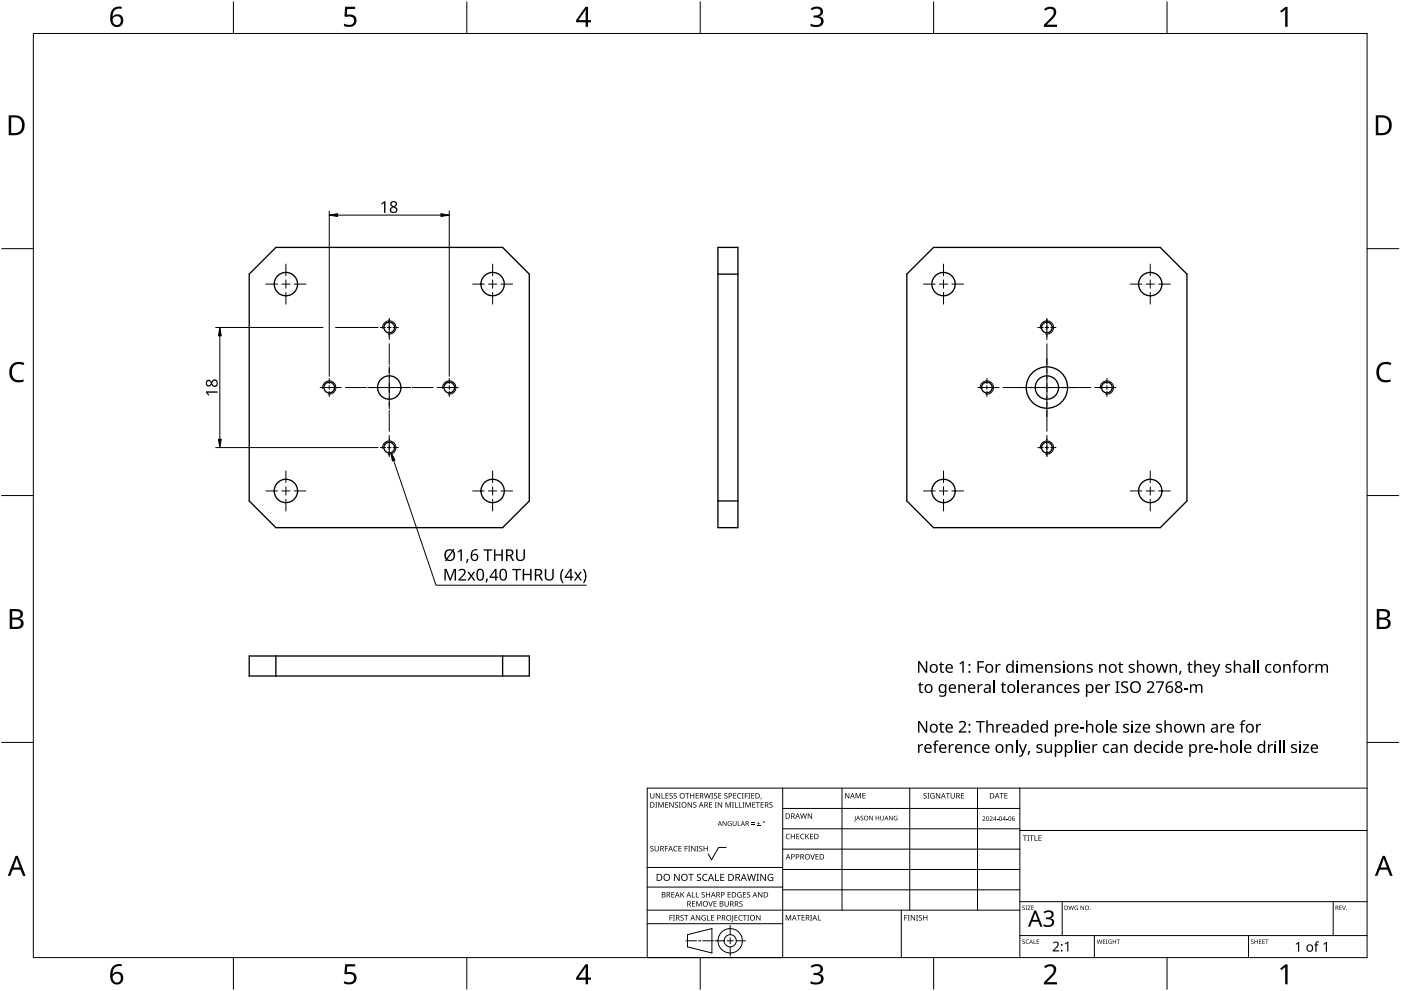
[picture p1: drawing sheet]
<svg xmlns="http://www.w3.org/2000/svg" width="420mm" height="297mm" viewBox="0 0 420 297" stroke-linecap="round" stroke-linejoin="round" font-family="sans-serif">
<g fill="none" stroke="#000" stroke-width=".4">
<path d="M82.7 74.2h68l8 8v68l-8 8h-68l-8-8v-68zM215.3 74.2h6v84h-6zM215.3 82.2h6M272 82.2l8-8h68l8 8v68l-8 8h-68l-8-8zM215.3 150.2h6M74.7 196.6h84v6h-84zM82.7 196.6v6M150.7 196.6v6"/>
<circle cx="85.7" cy="85.2" r="3.5"/>
<circle cx="116.7" cy="98.2" r="1.6"/>
<circle cx="147.7" cy="85.2" r="3.5"/>
<circle cx="283" cy="85.2" r="3.5"/>
<circle cx="314" cy="98.2" r="1.6"/>
<circle cx="345" cy="85.2" r="3.5"/>
<circle cx="98.7" cy="116.2" r="1.6"/>
<circle cx="116.7" cy="116.2" r="3.5"/>
<circle cx="134.7" cy="116.2" r="1.6"/>
<circle cx="296" cy="116.2" r="1.6"/>
<circle cx="314" cy="116.2" r="3.5"/>
<circle cx="314" cy="116.2" r="6.2"/>
<circle cx="332" cy="116.2" r="1.6"/>
<circle cx="116.7" cy="134.2" r="1.6"/>
<circle cx="314" cy="134.2" r="1.6"/>
<circle cx="85.7" cy="147.2" r="3.5"/>
<circle cx="147.7" cy="147.2" r="3.5"/>
<circle cx="283" cy="147.2" r="3.5"/>
<circle cx="345" cy="147.2" r="3.5"/>
</g>
<path d="M114.8 98.4a2 2 0 0 1 1.9-2.2 2 2 0 0 1 2 2.1 2 2 0 0 1-2.3 1.8M312 98.4a2 2 0 0 1 1.9-2.2 2 2 0 0 1 2.1 2.1 2 2 0 0 1-2.4 1.8M96.8 116.4a2 2 0 0 1 1.9-2.2 2 2 0 0 1 2 2.1 2 2 0 0 1-2.3 1.8M132.8 116.4a2 2 0 0 1 1.9-2.2 2 2 0 0 1 2 2.1 2 2 0 0 1-2.3 1.8M294 116.4a2 2 0 0 1 1.9-2.2 2 2 0 0 1 2.1 2.1 2 2 0 0 1-2.4 1.8M330 116.4a2 2 0 0 1 1.9-2.2 2 2 0 0 1 2.1 2.1 2 2 0 0 1-2.4 1.8M114.8 134.4a2 2 0 0 1 1.9-2.2 2 2 0 0 1 2 2.1 2 2 0 0 1-2.3 1.8M312 134.4a2 2 0 0 1 1.9-2.2 2 2 0 0 1 2.1 2.1 2 2 0 0 1-2.4 1.8" fill="none" stroke="#000" stroke-width=".3"/>
<path d="M10 10h400v277h-400z" fill="none" stroke="#000" stroke-width=".3"/>
<g fill="none" stroke="#000" stroke-width=".3">
<path d="M70 .5v9.5M140 .5v9.5M210 .5v9.5M280 .5v9.5M350 .5v9.5M.5 74.5h9.5M410 74.5h9.5M.5 148.5h9.5M410 148.5h9.5M.5 222.5h9.5M410 222.5h9.5M70 287v9.5"/>
<path d="M140 287v9.5M210 287v9.5M280 287v9.5M350 287v9.5"/>
</g>
<g fill="#000">
<path d="M103.5 2h3v.7h-2.4l-.1 1.7a1.98 1.98 0 0 1 2.4 .4 1.98 1.98 0 0 1 .2 2.5 2.88 2.88 0 0 1-3.5 .5v-.7a1.93 1.93 0 0 0 3-.6 1.37 1.37 0 0 0-.5-1.4 1.37 1.37 0 0 0-1.4-.1l-.5 .1-.4-.3zM243.1 2.6a2.32 2.32 0 0 1 3.7 .5 1.47 1.47 0 0 1-1.2 1.8 1.59 1.59 0 0 1 1.4 1.8 1.59 1.59 0 0 1-1.8 1.4l-2.1-.3v-.7a2.12 2.12 0 0 0 3.1-.5 1.21 1.21 0 0 0-1.6-1.3h-.6v-.7a1.53 1.53 0 0 0 2.1-1.1 1.49 1.49 0 0 0-2.6-.4zM313.1 2.7a2.03 2.03 0 0 1 2.1-.8 2.03 2.03 0 0 1 1.6 1.7 3.9 3.9 0 0 1-1.6 2.5l-1.2 1.3h3v.7h-3.9v-.6l1.5-1.6a2.56 2.56 0 0 0 1.3-2.9 1.62 1.62 0 0 0-2.4 .2zM383.9 3.3l1.6-1.2h.6v5.9h-.7l.1-5.2-1.2 1zM3.5 109.3a3.3 3.3 0 0 1 3.8-.5l-.3 .7a2.26 2.26 0 0 0-2.6 0 2.26 2.26 0 0 0-.8 2.6 2.12 2.12 0 0 0 3.1 1.7l.4-.1v.7a2.98 2.98 0 0 1-3.4-.4 2.98 2.98 0 0 1-.8-3.3zM413.5 109.3a3.3 3.3 0 0 1 3.8-.5l-.3 .7a2.26 2.26 0 0 0-2.7 0 2.26 2.26 0 0 0-.7 2.6 2.12 2.12 0 0 0 3.1 1.7l.4-.1v.7a2.98 2.98 0 0 1-3.4-.4 2.98 2.98 0 0 1-.8-3.3zM103.5 289h3v.7h-2.4l-.1 1.7a1.98 1.98 0 0 1 2.4 .4 1.98 1.98 0 0 1 .2 2.5 2.88 2.88 0 0 1-3.5 .4v-.6a1.93 1.93 0 0 0 3-.7 1.37 1.37 0 0 0-.5-1.3 1.37 1.37 0 0 0-1.4-.1l-.5 .1-.4-.3zM243.1 289.6a2.32 2.32 0 0 1 3.7 .5 1.47 1.47 0 0 1-1.2 1.8 1.59 1.59 0 0 1 1.4 1.8 1.59 1.59 0 0 1-1.8 1.4l-2.1-.3v-.7a2.12 2.12 0 0 0 3.1-.5 1.21 1.21 0 0 0-1.6-1.4h-.6v-.6a1.53 1.53 0 0 0 2.1-1.1 1.49 1.49 0 0 0-2.6-.4zM313.1 289.7a2.03 2.03 0 0 1 2.1-.8 2.03 2.03 0 0 1 1.6 1.7 3.9 3.9 0 0 1-1.6 2.5l-1.2 1.3h3v.7h-3.9v-.7l1.5-1.5a2.56 2.56 0 0 0 1.3-2.9 1.62 1.62 0 0 0-2.4 .2zM383.9 290.3l1.6-1.2h.6v5.9h-.7l.1-5.2-1.2 1z"/>
<path d="M33.9 2.6a2.88 2.88 0 0 1 2.6-.6v.7a2.02 2.02 0 0 0-2.7 2.3 1.83 1.83 0 0 1 2.6-.3 1.83 1.83 0 0 1 .3 2.6 2.07 2.07 0 0 1-2.6 .6 2.07 2.07 0 0 1-1.1-2.4 4 4 0 0 1 .9-2.9zM33.7 6.2a1.3 1.3 0 0 0 2.6 0 1.3 1.3 0 0 0-2.6 0z"/>
<path d="M175.6 2h.8v4h.8v.7h-.8v1.3h-.8v-1.3h-2.8v-.6zM175.6 2.8l-2.1 3.2h2.1z"/>
<path d="M2.6 34.6h1.8a2.99 2.99 0 0 1 3 3 2.99 2.99 0 0 1-3.1 2.9h-1.7zM3.4 35.2v4.7h.8a2.35 2.35 0 0 0 2.4-2.1 2.35 2.35 0 0 0-2-2.6z"/>
<path d="M412.6 34.6h1.8a2.99 2.99 0 0 1 3 3 2.99 2.99 0 0 1-3.1 2.9h-1.7zM413.3 35.2v4.7h.9a2.35 2.35 0 0 0 2.4-2.1 2.35 2.35 0 0 0-2-2.6z"/>
<path d="M2.9 182.6h1.7a1.68 1.68 0 0 1 2.3 1.7 1.37 1.37 0 0 1-1.2 1.1 1.61 1.61 0 0 1 1.4 2 1.61 1.61 0 0 1-2.1 1.1h-2.1zM3.7 185.7v2.2h1.2a1.13 1.13 0 0 0 1.4-1.1 1.13 1.13 0 0 0-1.5-1.1zM3.7 183.2v1.9h1.1a1.02 1.02 0 0 0 1.3-1 1.02 1.02 0 0 0-1.4-.9z"/>
<path d="M412.9 182.6h1.7a1.68 1.68 0 0 1 2.3 1.7 1.37 1.37 0 0 1-1.2 1.1 1.61 1.61 0 0 1 1.3 2 1.61 1.61 0 0 1-2 1.1h-2.1zM413.7 185.7v2.2h1.2a1.13 1.13 0 0 0 1.4-1.1 1.13 1.13 0 0 0-1.5-1.1zM413.7 183.2v1.9h1.1a1.02 1.02 0 0 0 1.3-1 1.02 1.02 0 0 0-1.5-.9z"/>
<path d="M4.7 256.5h.6l2.4 6h-.8l-.7-1.8h-2.4l-.7 1.8h-.8zM5 257.3l-.9 2.7h1.8z"/>
<path d="M414.7 256.5h.6l2.4 6h-.8l-.7-1.8h-2.4l-.7 1.8h-.8zM415 257.3l-1 2.7h1.9z"/>
<path d="M33.9 289.6a2.88 2.88 0 0 1 2.6-.6v.7a2.02 2.02 0 0 0-2.7 2.3 1.83 1.83 0 0 1 2.6-.3 1.83 1.83 0 0 1 .3 2.6 2.07 2.07 0 0 1-2.6 .6 2.07 2.07 0 0 1-1.1-2.4 4 4 0 0 1 .9-2.9zM33.7 293.2a1.3 1.3 0 0 0 2.6 0 1.3 1.3 0 0 0-2.6 0z"/>
<path d="M175.6 289h.8v4h.8v.7h-.8v1.3h-.8v-1.3h-2.8v-.6zM175.6 289.8l-2.1 3.2h2.1z"/>
</g>
<g fill="none" stroke="#000" stroke-width=".3">
<path d="M234.7 236.2v50.8h-40.6v-50.8h215.9M252.5 236.2v36.6M272.8 236.2v36.6M293.2 236.2v36.6M305.9 236.2v50.8M217.8 254h-2.3l-2.1 3.7-1-1.8M234.7 242.3h71.2M234.7 248.4h71.2M234.7 254.5h71.2M305.9 248.9h104.1M194.1 276.9h40.6M194.1 272.8h111.8"/>
<path d="M194.1 265.9h40.6M194.1 260h40.6M219 277.4v2.8M234.7 260.6h71.2M234.7 266.7h71.2M270.3 272.8v14.2M305.9 270.3h104.1M318.6 270.3v10.1M399.8 270.3v10.1M205.7 282h3.2M206.2 280.2l7.3-1.9v7.3l-7.3-1.8zM209.5 282h.7"/>
<path d="M210.8 282h3.2M214.4 282h2.8M218.1 282h1.8M219 281.1v1.8M219 283.8v2.8M220.8 282h2.8M305.9 280.4h104.1M328.2 280.4v6.6M374.4 280.4v6.6"/>
<circle cx="219" cy="282" r="1.83"/>
<circle cx="219" cy="282" r="3.7"/>
</g>
<g fill="#000">
<path d="M195 237.7h.2v1.1a.42 .42 0 0 0 .4 .4 .42 .42 0 0 0 .4-.4v-1.1h.2v1.1a.62 .62 0 0 1-.6 .6 .62 .62 0 0 1-.6-.6zM196.7 237.7h.2l.9 1.4v-1.4h.2v1.6h-.3l-.8-1.3v1.3h-.2zM198.4 237.7h.2v1.5h.7v.1h-.9zM199.6 237.7h.9v.2h-.7v.5h.6v.2h-.6v.6h.7v.1h-.9zM200.8 237.9l.6-.2 .3 .1v.2a.38 .38 0 0 0-.5-.2 .38 .38 0 0 0-.2 .5 .38 .38 0 0 0 .5 .2 .53 .53 0 0 1 .1 .8 .53 .53 0 0 1-.8 0v-.2a.41 .41 0 0 0 .6 .1 .41 .41 0 0 0 .1-.5 .41 .41 0 0 0-.5-.2zM202.1 237.9l.5-.2 .4 .1-.1 .2a.38 .38 0 0 0-.5-.2 .38 .38 0 0 0-.2 .5 .38 .38 0 0 0 .5 .2 .53 .53 0 0 1 .2 .8 .53 .53 0 0 1-.8 0v-.2a.41 .41 0 0 0 .5 .1 .41 .41 0 0 0 .2-.5 .41 .41 0 0 0-.6-.2zM205.5 237.7h1.2v.2h-.5v1.4h-.2v-1.4h-.5zM207 237.7h.2v.7h.8v-.7h.2v1.6h-.2v-.7h-.8v.7h-.2zM208.6 237.7h.9v.2h-.7v.5h.7v.2h-.7v.6h.7v.1h-.9zM211.1 237.7h.2l.4 1.4 .3-1.4h.2l.4 1.4 .4-1.4h.2l-.5 1.6h-.2l-.4-1.3-.3 1.3h-.3zM213.3 237.7h.6l-.2 .2v1.3l.2 .1h-.6l.2-.1v-1.3zM214.2 237.9l.5-.2 .4 .1-.1 .2a.38 .38 0 0 0-.5-.2 .38 .38 0 0 0-.2 .5 .38 .38 0 0 0 .5 .2 .53 .53 0 0 1 .2 .8 .53 .53 0 0 1-.8 0v-.2a.41 .41 0 0 0 .5 .1 .41 .41 0 0 0 .2-.5 .41 .41 0 0 0-.6-.2z"/>
<path d="M215.4 237.7h.9v.2h-.7v.5h.7v.2h-.7v.6h.7v.1h-.9zM217.3 237.9l.5-.2 .4 .1-.1 .2a.38 .38 0 0 0-.5-.2 .38 .38 0 0 0-.2 .5 .38 .38 0 0 0 .5 .2 .53 .53 0 0 1 .2 .8 .53 .53 0 0 1-.8 0v-.2a.41 .41 0 0 0 .5 .1 .41 .41 0 0 0 .2-.5 .41 .41 0 0 0-.6-.2zM219.9 237.7h.9v.2h-.7v.5h.7v.2h-.7v.6h.7v.1h-.9zM221.3 237.9l.6-.2 .4 .1-.1 .2a.65 .65 0 0 0-.9 .6 .65 .65 0 0 0 .9 .5 .77 .77 0 0 1-1.1-.1 .77 .77 0 0 1 .2-1.1zM222.5 237.7h.5l-.1 .2v1.3l.1 .1h-.5l.2-.1v-1.3zM223.4 237.7h.9v.2h-.7v.6h.6v.2h-.6v.6h-.2zM224.4 237.7h.6l-.2 .2v1.3l.2 .1h-.6l.2-.1v-1.3zM225.3 237.7h.9v.2h-.7v.5h.7v.2h-.7v.6h.7v.1h-.9zM228.2 239.1h.2l-.3 .5zM253.4 237.7h.3l.8 1.3v-1.3h.2v1.6h-.2l-.9-1.3v1.3h-.2zM256.6 237.7h.3l.5 1.3 .5-1.3h.3v1.6h-.2v-1.4l-.7 1.4-.5-1.4v1.4h-.2zM258.6 237.7h1v.2h-.7v.5h.6v.2h-.6v.5h.7v.2h-1z"/>
<path d="M277 237.9l.6-.2 .3 .1-.1 .2a.38 .38 0 0 0-.5-.2 .38 .38 0 0 0-.1 .5 .38 .38 0 0 0 .5 .2 .53 .53 0 0 1 .1 .8 .53 .53 0 0 1-.8 0v-.2a.41 .41 0 0 0 .6 .1 .41 .41 0 0 0 .1-.5 .41 .41 0 0 0-.5-.2zM278.1 237.7h.6l-.2 .2v1.3l.2 .1h-.6l.2-.1v-1.3zM279.2 237.9l.7-.2 .4 .1-.1 .2a.67 .67 0 0 0-1 .5 .67 .67 0 0 0 .9 .6v-.4h-.4v-.2h.6v.8a.88 .88 0 0 1-1.2-.2 .88 .88 0 0 1 .1-1.2zM280.7 237.7h.2l.9 1.4v-1.4h.2v1.6h-.3l-.8-1.3v1.3h-.2zM283.7 237.7h1.2v.2h-.5v1.4h-.2v-1.4h-.5zM285.1 237.7h.2v1.1a.42 .42 0 0 0 .4 .4 .42 .42 0 0 0 .4-.4v-1.1h.2v1.1a.62 .62 0 0 1-.6 .6 .62 .62 0 0 1-.6-.6zM288.2 237.7h.9v.2h-.7v.5h.7v.2h-.7v.6h.7v.1h-.9zM299.8 237.7h1.2v.2h-.5v1.4h-.2v-1.4h-.5zM301.2 237.7h.9v.2h-.7v.5h.7v.2h-.7v.5h.7v.2h-.9zM195.1 253.7l.6-.2 .3 .1-.1 .2a.38 .38 0 0 0-.5-.1 .38 .38 0 0 0-.1 .5 .38 .38 0 0 0 .4 .2 .53 .53 0 0 1 .2 .7 .53 .53 0 0 1-.8 .1v-.2a.41 .41 0 0 0 .6 .1 .41 .41 0 0 0 .1-.6 .41 .41 0 0 0-.6-.2zM196.5 240.4h.6l-.2 .2v1.3l.2 .2h-.6l.2-.2v-1.3zM196.3 253.6h.2v1a.42 .42 0 0 0 .5 .4 .42 .42 0 0 0 .4-.4v-1h.2v1a.62 .62 0 0 1-.6 .6 .62 .62 0 0 1-.7-.6z"/>
<path d="M197.4 240.4h.3l.5 1.4 .5-1.4h.3v1.7h-.2v-1.5l-.7 1.5-.5-1.5v1.5h-.2zM199.4 253.6h.9v.1h-.7v.6h.7v.2h-.7v.7h-.2zM199.5 240.4h.9v.2h-.7v.5h.6v.2h-.6v.6h.7v.2h-.9zM200.7 240.4h.3l.8 1.4v-1.4h.2v1.7h-.2l-.9-1.4v1.4h-.2zM202.2 253.8l.5-.3 .5 .1-.1 .2a.65 .65 0 0 0-.9 .6 .65 .65 0 0 0 .9 .6 .77 .77 0 0 1-1.1-.1 .77 .77 0 0 1 .2-1.1zM202.5 240.6l.5-.2 .3 .1v.2a.38 .38 0 0 0-.5-.2 .38 .38 0 0 0-.2 .5 .38 .38 0 0 0 .5 .2 .53 .53 0 0 1 .1 .8 .53 .53 0 0 1-.8 0l.1-.1a.41 .41 0 0 0 .5 0 .41 .41 0 0 0 .1-.5 .41 .41 0 0 0-.5-.2zM203.6 240.4h.6l-.2 .2v1.3l.2 .2h-.6l.2-.2v-1.3zM203.5 253.6h.9v.1h-.7v.6h.6v.1h-.6v.6h.7v.2h-.9zM205.3 253.6h.9v.1h-.7v.6h.7v.2h-.7v.7h-.2zM206.4 253.6h.6l-.2 .1v1.3l.2 .2h-.6l.2-.2v-1.3zM206.2 240.4h.3l.8 1.4v-1.4h.2v1.7h-.2l-.9-1.4v1.4h-.2zM207.3 253.6h.2l.9 1.3v-1.3h.2v1.6h-.3l-.8-1.4v1.4h-.2z"/>
<path d="M208 240.6l.5-.2 .3 .1v.2a.38 .38 0 0 0-.5-.2 .38 .38 0 0 0-.2 .5 .38 .38 0 0 0 .5 .2 .53 .53 0 0 1 .2 .8 .53 .53 0 0 1-.9 0l.1-.1a.41 .41 0 0 0 .5 0 .41 .41 0 0 0 .1-.5 .41 .41 0 0 0-.5-.2zM208.9 253.6h.6l-.2 .1v1.3l.2 .2h-.6l.2-.2v-1.3zM209.8 253.7l.5-.2 .3 .1v.2a.38 .38 0 0 0-.5-.1 .38 .38 0 0 0-.2 .5 .38 .38 0 0 0 .5 .2 .53 .53 0 0 1 .2 .7 .53 .53 0 0 1-.9 .1l.1-.2a.41 .41 0 0 0 .5 .1 .41 .41 0 0 0 .1-.6 .41 .41 0 0 0-.5-.2zM211 253.6h.2v.7h.8v-.7h.2v1.6h-.2v-.8h-.8v.8h-.2zM212.7 240.4h.9v.2h-.7v.5h.6v.2h-.6v.6h.7v.2h-.9zM214.4 240.4h.6l-.2 .2v1.3l.2 .2h-.6l.2-.2v-1.3zM215.3 240.4h.2l.9 1.4v-1.4h.2v1.7h-.3l-.8-1.4v1.4h-.2zM216.7 246.1h.2l.8 1.2v-1.2h.2v1.5h-.2l-.8-1.2v1.2h-.2zM217.6 240.4h.3l.5 1.4 .5-1.4h.3v1.7h-.2v-1.5l-.7 1.5-.5-1.5v1.5h-.2zM218.4 246.3l.6-.2 .4 .1-.2 .1a.6 .6 0 0 0-.8 .5 .6 .6 0 0 0 .8 .6v-.4l-.3-.2h.5v.7a.8 .8 0 0 1-1-.2 .8 .8 0 0 1 0-1zM219.5 240.4h.6l-.2 .2v1.3l.2 .2h-.6l.2-.2v-1.3zM220.4 240.4h.2v1.5h.7v.2h-.9z"/>
<path d="M219.7 246.1h.2v.9a.38 .38 0 0 0 .4 .4 .38 .38 0 0 0 .4-.4v-.9h.2v.9a.56 .56 0 0 1-.6 .6 .56 .56 0 0 1-.6-.6zM221.3 246.1h.1v1.3h.7v.2h-.8zM221.6 240.4h.2v1.5h.7v.2h-.9zM222.7 240.4h.5l-.1 .2v1.3l.1 .2h-.5l.1-.2v-1.3zM223.6 240.4h.3l.5 1.4 .5-1.4h.3v1.7h-.2v-1.5l-.7 1.5-.6-1.5v1.5h-.1zM225.3 247l1 .1zM225.3 246.6l1 .1zM225.6 240.4h.9v.2h-.7v.5h.7v.2h-.7v.6h.7v.2h-.9zM227 247.4l1 .2zM226.7 240.4h1.2v.2h-.5v1.5h-.2v-1.5h-.5zM227.4 246.3l.2 .5h.4l-.4 .1v.4l-.2-.4h-.4l.4-.1zM228.1 240.4h.9v.2h-.7v.5h.7v.2h-.7v.6h.7v.2h-.9z"/>
<path d="M230.8 240.6l.6-.2 .3 .1-.1 .2a.38 .38 0 0 0-.5-.2 .38 .38 0 0 0-.1 .5 .38 .38 0 0 0 .4 .2 .53 .53 0 0 1 .2 .8 .53 .53 0 0 1-.8 0v-.1a.41 .41 0 0 0 .6 0 .41 .41 0 0 0 .1-.5 .41 .41 0 0 0-.6-.2zM235.8 250.1l.6-.2 .5 .1-.1 .2a.65 .65 0 0 0-1 .5 .65 .65 0 0 0 1 .6 .77 .77 0 0 1-1.1-.1 .77 .77 0 0 1 .1-1.1zM237.2 249.9h.2v.7h.8v-.7h.2v1.6h-.2v-.7h-.8v.7h-.2zM238.8 249.9h.9v.2h-.7v.5h.7v.2h-.7v.5h.7v.2h-.9zM240.2 250.1l.6-.2 .4 .1v.2a.65 .65 0 0 0-1 .5 .65 .65 0 0 0 1 .6 .77 .77 0 0 1-1.1-.1 .77 .77 0 0 1 .1-1.1zM240 243.8h.2l.3 1.4 .4-1.4h.2l.4 1.4 .3-1.4h.2l-.4 1.6h-.2l-.4-1.4-.4 1.4h-.2zM241.5 249.9h.2v.8l.7-.8h.3l-.7 .7 .7 .9h-.2l-.6-.7-.2 .7h-.2zM243 256h.2l.5 1.4 .4-1.4h.3l-.6 1.6h-.2zM242.3 243.8h.2l.9 1.3-.1-1.3h.2v1.6h-.2l-.9-1.3v1.3h-.1zM242.9 249.9h.9v.2h-.7v.5h.7v.2h-.7v.5h.7v.2h-.9zM244.6 256h.9v.2h-.7v.5h.6v.2h-.6v.5h.7v.2h-.9zM256.4 244.5h.2v1.5l-.5 .2v-.1l.3-.2z"/>
<path d="M258.1 244.7l.5-.2 .2 .2a.33 .33 0 0 0-.4-.1 .33 .33 0 0 0-.1 .5 .33 .33 0 0 0 .4 .1 .43 .43 0 0 1 0 .7 .43 .43 0 0 1-.6-.2 .33 .33 0 0 0 .4 .1 .33 .33 0 0 0 .1-.5l-.5-.3zM260.7 244.5h.2l.7 1.2v-1.2h.2v1.4h-.2l-.8-1.1v1.1h-.1zM262.6 244.5h.2v.6h.7v-.6h.2v1.4h-.2v-.6h-.7v.6h-.2zM264 244.5h.2v.9a.35 .35 0 0 0 .3 .4 .35 .35 0 0 0 .4-.4v-.9h.2v.9a.52 .52 0 0 1-.6 .5 .52 .52 0 0 1-.5-.5zM266.6 244.5h.2l.8 1.2v-1.2h.1v1.4h-.2l-.7-1.1v1.1h-.2zM268.2 244.7l.9-.1-.2 .1a.56 .56 0 0 0-.7 .6 .56 .56 0 0 0 .8 .4v-.4l-.3-.1h.4v.6a.74 .74 0 0 1-.9-.1 .74 .74 0 0 1 0-1zM294.6 244.8a.49 .49 0 0 1 .8 .1 .49 .49 0 0 1-.3 .7l-.3 .3 .7 .2h-.9l.4-.5a.37 .37 0 0 0 .4-.6 .37 .37 0 0 0-.7-.1zM296.8 244.8a.49 .49 0 0 1 .8 .1 .49 .49 0 0 1-.3 .7l-.3 .3 .7 .2h-.9l.4-.5a.37 .37 0 0 0 .3-.6 .37 .37 0 0 0-.6-.1zM299 245.5l.4 .1zM301.8 245.5l.4 .1zM306.8 250.4h1.2v.2h-.5v1.4h-.2v-1.4h-.5zM308.1 250.4h.6l-.2 .2v1.3l.2 .1h-.6l.2-.1v-1.3z"/>
<path d="M308.8 250.4h1.2v.2h-.5v1.4h-.2v-1.4h-.5zM310.2 250.4h.3v1.4h.7v.2h-1zM311.4 250.4h.9v.2h-.7v.5h.7v.2h-.7v.5h.7v.2h-.9zM200.8 274.3h.9v.2h-.7v.5h.7v.2h-.7v.7h-.2zM201.4 267.4h.9v.2h-.7v.5h.6v.1h-.6v.6h.7v.2h-.9zM201.8 274.3h.6l-.2 .2v1.3l.2 .1h-.6l.2-.1v-1.3zM202.2 261.9h.3l1.1 1.8v-1.8h.2v2.1h-.3l-1.1-1.7v1.7h-.2zM204.1 274.4l.6-.1 .3 .1v.1a.38 .38 0 0 0-.5-.1 .38 .38 0 0 0-.2 .5 .38 .38 0 0 0 .5 .2 .53 .53 0 0 1 .1 .8 .53 .53 0 0 1-.8 0l.1-.2a.41 .41 0 0 0 .5 .1 .41 .41 0 0 0 .1-.6 .41 .41 0 0 0-.5-.1zM204.1 267.4h.2v.8l.7-.8h.2l-.6 .7 .7 .9h-.3l-.6-.8-.1 .8h-.2zM205.2 274.3h1.2v.2h-.5v1.4h-.2v-1.4h-.5zM206.4 261.9h1.6v.3h-.6v1.8h-.3v-1.8h-.7zM207.5 267.4h.2v1.4h.7v.2h-.9z"/>
<path d="M207.5 270.1h.9v.2h-.7v.5h.7v.2h-.7v.6h.7v.1h-.9zM208.7 267.4h.2v1.4h.7v.2h-.9zM208.8 270.1h.3l.5 1.3 .5-1.3h.3v1.6h-.2v-1.4l-.7 1.4-.5-1.4v1.4h-.2zM208.7 274.3h.2l.9 1.3v-1.3h.2v1.6h-.3l-.8-1.3v1.3h-.2zM209.1 262.1l.4-.2 .7 .1-.2 .2a.44 .44 0 0 0-.7 .2 .44 .44 0 0 0 .5 .5 .66 .66 0 0 1 .4 1 .66 .66 0 0 1-1 .1h-.2v-.3l.3 .1a.47 .47 0 0 0 .7-.3 .47 .47 0 0 0-.6-.5l-.4-.3zM210.6 274.5l.7-.2 .4 .1-.1 .1a.67 .67 0 0 0-1 .5 .67 .67 0 0 0 .9 .7v-.5h-.4v-.1h.6v.8a.88 .88 0 0 1-1.2-.2 .88 .88 0 0 1 .1-1.2zM210.5 267.5l.5-.1 .4 .1-.1 .1a.38 .38 0 0 0-.5-.1 .38 .38 0 0 0-.2 .5 .38 .38 0 0 0 .5 .2 .53 .53 0 0 1 .2 .8 .53 .53 0 0 1-.8 0v-.2a.41 .41 0 0 0 .5 .1 .41 .41 0 0 0 .1-.6 .41 .41 0 0 0-.5-.1zM210.9 262.2l.7-.3 .6 .1-.1 .3a.84 .84 0 0 0-1.2 .7 .84 .84 0 0 0 1.2 .8v.2a1.1 1.1 0 0 1-1.4-.4 1.1 1.1 0 0 1 .2-1.4zM212.1 274.3h.2v1.4h.7v.2h-.9zM212.4 270.1h.2l.5 1.4 .5-1.4h.2l-.6 1.6h-.2zM211.7 267.4h.2v.7h.9v-.7h.2v1.6h-.2v-.8h-.9v.8h-.2zM213.3 274.3h.9v.2h-.7v.5h.6v.2h-.6v.5h.7v.2h-.9z"/>
<path d="M214.5 261.9h.2v1.9h1v.2h-1.2zM214 270.1h.9v.2h-.7v.5h.7v.2h-.7v.6h.7v.1h-.9zM216 261.9h1.2v.3h-.9v.6h.8v.3h-.8v.7h.9v.2h-1.2zM217.3 270.1h.2v1.1a.42 .42 0 0 0 .4 .4 .42 .42 0 0 0 .4-.4v-1.1h.2v1.1a.62 .62 0 0 1-.6 .6 .62 .62 0 0 1-.6-.6zM218.2 267.4h.9v.2h-.7v.5h.7v.1h-.7v.6h.7v.2h-.9zM219.6 274.3h.3l-.1 1.7-.5 .3v-.2l.3-.1zM220.3 274.3h.9v.2h-.7v.5h.6v.2h-.6v.5h.7v.2h-.9zM221.3 267.6l.7-.2 .4 .1-.1 .1a.67 .67 0 0 0-1 .5 .67 .67 0 0 0 .9 .7v-.5h-.4v-.2h.6v.8a.88 .88 0 0 1-1.2-.1 .88 .88 0 0 1 .1-1.2zM221.7 274.5l.5-.2 .5 .1-.1 .1a.65 .65 0 0 0-.9 .6 .65 .65 0 0 0 .9 .6 .77 .77 0 0 1-1.1-.1 .77 .77 0 0 1 .2-1.1zM221.8 270.3l.5-.2 .4 .1-.1 .2a.38 .38 0 0 0-.5-.2 .38 .38 0 0 0-.2 .5 .38 .38 0 0 0 .5 .2 .53 .53 0 0 1 .2 .8 .53 .53 0 0 1-.8 0v-.2a.41 .41 0 0 0 .5 .1 .41 .41 0 0 0 .2-.5 .41 .41 0 0 0-.6-.2zM222.8 274.3h1.2v.2h-.5v1.4h-.2v-1.4h-.5zM222.8 267.4h.9v.2h-.7v.5h.7v.1h-.7v.6h.7v.2h-.9z"/>
<path d="M224.1 274.3h.6l-.2 .2v1.3l.2 .1h-.6l.2-.1v-1.3zM224 267.5l.6-.1 .3 .1v.1a.38 .38 0 0 0-.5-.1 .38 .38 0 0 0-.2 .5 .38 .38 0 0 0 .5 .2 .53 .53 0 0 1 .1 .8 .53 .53 0 0 1-.8 0l.1-.2a.41 .41 0 0 0 .5 .1 .41 .41 0 0 0 .1-.6 .41 .41 0 0 0-.5-.1zM224 261.9h.3l.4 1.8 .5-1.8h.3l.5 1.8 .4-1.8h.3l-.6 2.1h-.2l-.5-1.8-.5 1.8h-.3zM226.9 261.9h.7l-.2 .3v1.6l.2 .2h-.7l.2-.2v-1.6zM226.8 274.3h.2l.9 1.3v-1.3h.2v1.6h-.3l-.8-1.3v1.3h-.2zM227.3 267.4h.3l.8 1.3v-1.3h.2v1.6h-.2l-.9-1.3v1.3h-.2zM228 261.9h.3l1.2 1.8-.1-1.8h.3v2.1h-.3l-1.1-1.7v1.7h-.3zM230.5 262.2l.9-.3 .5 .1-.1 .3a.87 .87 0 0 0-1.4 .6 .87 .87 0 0 0 1.2 .9v-.6h-.4v-.3h.7v1.1a1.15 1.15 0 0 1-1.5-.3 1.15 1.15 0 0 1 .1-1.5zM235.6 274.3h.3l.5 1.3 .6-1.3h.3v1.6h-.2v-1.4l-.7 1.4-.6-1.4v1.4h-.2zM238.9 274.3h1.3v.2h-.5v1.4h-.2v-1.4h-.6zM240.4 274.3h.9v.2h-.7v.5h.7v.1h-.7v.6h.7v.2h-.9zM242.9 274.3h.6l-.2 .1v1.3l.2 .2h-.6l.2-.2v-1.3z"/>
<path d="M245.3 274.3h.2v1.4h.7v.2h-.9zM271.2 274.3h.9v.2h-.7v.5h.7v.2h-.7v.7h-.2zM272.2 274.3h.6l-.2 .2v1.3l.2 .1h-.6l.2-.1v-1.3zM273.1 274.3h.3l.8 1.3v-1.3h.2v1.6h-.2l-.9-1.3v1.3h-.2zM274.7 274.3h.6l-.2 .2v1.3l.2 .1h-.6l.2-.1v-1.3zM275.6 274.4l.6-.1 .3 .1v.1a.38 .38 0 0 0-.5-.1 .38 .38 0 0 0-.2 .5 .38 .38 0 0 0 .5 .2 .53 .53 0 0 1 .1 .8 .53 .53 0 0 1-.8 0v-.2a.41 .41 0 0 0 .6 .1 .41 .41 0 0 0 .1-.6 .41 .41 0 0 0-.5-.1zM276.9 274.3h.2v.7h.8v-.7h.2v1.6h-.2v-.7h-.8v.7h-.2zM306.7 271.6l.4-.2 .2 .2a.32 .32 0 0 0-.4 0 .32 .32 0 0 0-.1 .4 .32 .32 0 0 0 .4 .1 .41 .41 0 0 1 0 .7 .41 .41 0 0 1-.6-.2 .31 .31 0 0 0 .4 .1 .31 .31 0 0 0 .1-.5l-.5-.2zM307.6 271.5h.4l-.1 .1 .1 1.2h-.4l.1-.2zM308.2 271.5h.8l-.6 1.1 .7 .2h-.9l.6-1.2zM309.3 271.5h.7l-.5 .1v.4h.5l-.5 .1v.5l.5 .2h-.7zM313 273.4a1.69 1.69 0 0 1 1.8-.6 1.69 1.69 0 0 1 1.2 1.5l-.4 .7-.6 .2a1.31 1.31 0 0 1 1.2 1.5 1.31 1.31 0 0 1-1.5 1.1l-1.8-.2v-.6a1.73 1.73 0 0 0 2.6-.4 .99 .99 0 0 0-1.3-1.1h-.5v-.5a1.13 1.13 0 0 0 1.2-.1 1.13 1.13 0 0 0 .4-1.1 1.42 1.42 0 0 0-2 0z"/>
<path d="M320.4 271.5h.2l.3 1.1 .3-1.1h.1l.3 1.1 .3-1.1h.2l-.4 1.3h-.1l-.3-1.2-.4 1.2h-.1zM322.4 271.6l.9-.1-.3 .1a.53 .53 0 0 0-.6 .6 .53 .53 0 0 0 .7 .4v-.4l-.3-.1h.5v.6a.71 .71 0 0 1-.9-.1 .71 .71 0 0 1 0-1zM324.1 271.5l.9 1-.1-1h.2v1.3l-.9-1.1-.1 1.1zM401.7 271.4h.7l-.6 .2v.4h.6l-.6 .1v.5l.6 .1h-.7zM402.5 271.4h.2l.4 1.2 .3-1.2h.2l-.5 1.3zM306.7 281.7l.4-.1 .2 .2a.32 .32 0 0 0-.4-.1 .32 .32 0 0 0-.1 .5 .32 .32 0 0 0 .4 .1 .41 .41 0 0 1 0 .6 .41 .41 0 0 1-.6-.2 .31 .31 0 0 0 .4 .2 .31 .31 0 0 0 .1-.5l-.5-.3zM307.8 281.8l.4-.2 .4 .1-.1 .1a.52 .52 0 0 0-.7 .5 .52 .52 0 0 0 .7 .4 .61 .61 0 0 1-.9 0 .61 .61 0 0 1 .2-.9zM310 281.6h.1v1.2l.6 .1h-.7zM310.9 281.6h.7l-.5 .2v.4h.5l-.5 .1v.5l.5 .1h-.7zM315.8 282.6a1.01 1.01 0 0 1 1.6-.1 1.01 1.01 0 0 1-.5 1.6l-.7 .8h1.4v.3h-1.9v-.3l1.1-1.1a.69 .69 0 0 0 .3-1.1 .69 .69 0 0 0-1.2 .1zM319.3 282.9l1.1-.6v2.9h-.3v-2.6l-.6 .5zM328.9 281.6h.2l.3 1.1 .3-1.1h.1l.3 1.1 .3-1.1h.2l-.4 1.3h-.1l-.4-1.1-.3 1.1h-.1z"/>
<path d="M330.8 281.6h.7l-.6 .2v.4h.6l-.6 .1v.5l.6 .1h-.7zM331.7 281.6h.4l-.1 .1 .1 1.2h-.4l.1-.1zM332.5 281.8l.9-.1-.2 .1a.53 .53 0 0 0-.7 .5 .53 .53 0 0 0 .7 .5v-.4l-.2-.2h.4v.7a.71 .71 0 0 1-.9-.2 .71 .71 0 0 1 0-.9zM333.7 281.6h.2v.6h.6v-.6h.2v1.3h-.2v-.6h-.6v.6h-.2zM334.9 281.6h1l-.4 .2v1.1h-.2v-1.1zM375.2 281.7l.5-.1 .2 .2a.32 .32 0 0 0-.4-.1 .32 .32 0 0 0-.1 .5 .32 .32 0 0 0 .4 .1 .41 .41 0 0 1 0 .6 .41 .41 0 0 1-.6-.2 .31 .31 0 0 0 .4 .2 .31 .31 0 0 0 .1-.5l-.5-.3zM376.2 281.6h.2v.6h.7v-.6h.1v1.3h-.1v-.6h-.7v.6h-.2zM377.6 281.6h.7l-.6 .2v.4h.6l-.6 .1v.5l.6 .1h-.7zM378.6 281.6h.7l-.5 .2v.4h.5l-.5 .1v.5l.5 .1h-.7zM379.4 281.6h1l-.4 .2v1.1h-.2v-1.1zM388.5 283l1.1-.6v2.9h-.3v-2.6l-.6 .5zM394.7 282.3l.9-.1-.1 .3h-.5l-.1 .2-.1 .4h.6v.3h-.6v1.9h-.3v-1.9h-.4l.4-.3z"/>
<path d="M396.9 283l1.1-.6v2.9h-.4v-2.6l-.5 .5z"/>
<path d="M203.7 238.5a.81 .81 0 0 1 1.6 0 .81 .81 0 0 1-1.6 0zM204.1 238.5a.6 .6 0 0 0 1.2 0 .6 .6 0 0 0-1.2 0z"/>
<path d="M209.9 237.7h.4a.47 .47 0 0 1 .6 .3 .47 .47 0 0 1-.3 .6l.5 .7h-.3l-.4-.6h-.3v.6h-.2zM210.1 237.9v.6h.2a.31 .31 0 0 0 .4-.3 .31 .31 0 0 0-.4-.3z"/>
<path d="M218.5 237.7h.5a.54 .54 0 0 1 .6 .7 .54 .54 0 0 1-.9 .3v.6h-.2zM218.7 237.9v.6a.39 .39 0 0 0 .7-.3 .39 .39 0 0 0-.7-.3z"/>
<path d="M226.6 237.7h.5a.81 .81 0 0 1 .8 .9 .81 .81 0 0 1-.9 .7h-.4zM226.8 237.9v1.3h.2a.64 .64 0 0 0 .7-.6 .64 .64 0 0 0-.7-.7z"/>
<path d="M255.6 237.7h.1l.7 1.6h-.2l-.2-.5h-.7l-.2 .5h-.2zM255.6 237.9l-.2 .7h.5z"/>
<path d="M282.8 237.7h.2l.6 1.6h-.2l-.2-.5h-.6l-.2 .5h-.2zM282.9 237.9l-.2 .8h.5z"/>
<path d="M286.8 237.7h.4a.47 .47 0 0 1 .6 .3 .47 .47 0 0 1-.3 .6l.4 .7h-.2l-.4-.6h-.3v.6h-.2zM287 237.9v.6h.2a.31 .31 0 0 0 .4-.3 .31 .31 0 0 0-.4-.3z"/>
<path d="M296.9 237.7h.5a.81 .81 0 0 1 .8 .8 .81 .81 0 0 1-.9 .8h-.4zM297.1 237.9v1.2h.2a.64 .64 0 0 0 .7-.6 .64 .64 0 0 0-.7-.6z"/>
<path d="M298.9 237.7h.2l.7 1.6h-.3l-.2-.5h-.6l-.2 .5h-.2zM299 237.9l-.2 .7h.5z"/>
<path d="M195 240.4h.5a.81 .81 0 0 1 .8 .9 .81 .81 0 0 1-.9 .8h-.4zM195.2 240.6v1.3h.2a.64 .64 0 0 0 .7-.6 .64 .64 0 0 0-.6-.7z"/>
<path d="M198 253.6h.5a.47 .47 0 0 1 .5 .3 .47 .47 0 0 1-.3 .6l.5 .7h-.3l-.4-.7h-.3v.7h-.2zM198.2 253.7v.6h.3a.31 .31 0 0 0 .3-.3 .31 .31 0 0 0-.4-.3z"/>
<path d="M201 253.6h.2l.6 1.6h-.2l-.2-.5h-.6l-.2 .5h-.2zM201.1 253.8l-.3 .7h.6z"/>
<path d="M204.3 241.3a.81 .81 0 0 1 1.6 0 .81 .81 0 0 1-1.6 0zM204.6 241.3a.6 .6 0 0 0 1.2 0 .6 .6 0 0 0-1.2 0z"/>
<path d="M210.2 240.4h.2l.6 1.7h-.2l-.2-.5h-.6l-.2 .5h-.2zM210.3 240.7l-.3 .7h.6z"/>
<path d="M211.2 240.4h.5a.47 .47 0 0 1 .6 .4 .47 .47 0 0 1-.3 .5l.4 .8h-.2l-.4-.7h-.4v.7h-.2zM211.4 240.6v.6h.3a.31 .31 0 0 0 .4-.3 .31 .31 0 0 0-.4-.3z"/>
<path d="M215.8 246.1l.7 1.5-.3-.5h-.6l-.4 .5zM215.9 246.3l-.3 .6h.5z"/>
<path d="M222.7 246.1l.7 1.5-.3-.5h-.6l-.4 .5zM222.8 246.3l-.3 .6h.5z"/>
<path d="M223.6 246.1h.4a.42 .42 0 0 1 .5 .3 .42 .42 0 0 1-.2 .5l.4 .7h-.2l-.4-.6h-.3v.6h-.2zM223.8 246.3v.5h.2a.28 .28 0 0 0 .4-.3 .28 .28 0 0 0-.4-.2z"/>
<path d="M228.7 246.4a.35 .35 0 0 1 .7 0 .35 .35 0 0 1-.7 0zM228.9 246.4a.2 .2 0 0 0 .4 0 .2 .2 0 0 0-.4 0z"/>
<path d="M229.4 240.4h.4a.47 .47 0 0 1 .6 .4 .47 .47 0 0 1-.3 .5l.5 .8h-.3l-.4-.7h-.3v.7h-.2zM229.6 240.6v.6h.2a.31 .31 0 0 0 .4-.3 .31 .31 0 0 0-.4-.3z"/>
<path d="M236.3 256h.1l.7 1.6h-.2l-.2-.5h-.7l-.2 .5h-.2zM236.3 256.2l-.2 .7h.5z"/>
<path d="M235.6 243.8h.5a.81 .81 0 0 1 .8 .8 .81 .81 0 0 1-.8 .8h-.5zM235.8 244v1.2h.3a.64 .64 0 0 0 .6-.6 .64 .64 0 0 0-.6-.6z"/>
<path d="M237.3 243.8h.4a.47 .47 0 0 1 .6 .3 .47 .47 0 0 1-.3 .6l.4 .7h-.2l-.4-.7h-.3v.7h-.2zM237.5 244v.6h.2a.31 .31 0 0 0 .4-.3 .31 .31 0 0 0-.4-.3z"/>
<path d="M237.3 256h.4a.54 .54 0 0 1 .6 .7 .54 .54 0 0 1-.8 .3v.6h-.2zM237.5 256.2v.6a.39 .39 0 0 0 .6-.3 .39 .39 0 0 0-.6-.3z"/>
<path d="M238.7 256h.4a.54 .54 0 0 1 .6 .7 .54 .54 0 0 1-.8 .3v.6h-.2zM238.9 256.2v.6a.39 .39 0 0 0 .6-.3 .39 .39 0 0 0-.6-.3z"/>
<path d="M239.1 243.8h.2l.6 1.6h-.2l-.2-.5h-.6l-.2 .5h-.2zM239.2 244l-.3 .7h.6z"/>
<path d="M240 256h.5a.47 .47 0 0 1 .6 .3 .47 .47 0 0 1-.3 .6l.4 .7h-.2l-.4-.6h-.4v.6h-.2zM240.2 256.2v.6h.3a.31 .31 0 0 0 .4-.3 .31 .31 0 0 0-.4-.3z"/>
<path d="M241.2 256.8a.85 .85 0 0 1 1.7 0 .85 .85 0 0 1-1.7 0zM241.6 256.8a.6 .6 0 0 0 1.2 0 .6 .6 0 0 0-1.2 0z"/>
<path d="M244.2 249.9h.5a.81 .81 0 0 1 .8 .8 .81 .81 0 0 1-.9 .8h-.4zM244.4 250.1v1.3h.2a.64 .64 0 0 0 .7-.7 .64 .64 0 0 0-.6-.6z"/>
<path d="M245.8 256h.5a.81 .81 0 0 1 .8 .8 .81 .81 0 0 1-.8 .8h-.5zM246 256.2v1.3h.3a.64 .64 0 0 0 .6-.7 .64 .64 0 0 0-.6-.6z"/>
<path d="M257.3 244.5l.7 1.4-.4-.4h-.5l-.4 .4zM257.3 244.7l-.2 .6h.5z"/>
<path d="M259 245.2a.7 .7 0 0 1 1.4 0 .7 .7 0 0 1-1.4 0zM259.3 245.2a.5 .5 0 0 0 1 0 .5 .5 0 0 0-1 0z"/>
<path d="M265.8 244.5l.7 1.4-.4-.4h-.5l-.4 .4zM265.8 244.7l-.2 .6h.5z"/>
<path d="M295.9 244.8l.4-.1 .3 .3v.7l-.3 .4-.3-.1-.2-.3zM296 244.9l-.1 .1a.49 .49 0 0 0-.1 .6 .49 .49 0 0 0 .5 .3 .53 .53 0 0 0 .3-.7 .53 .53 0 0 0-.6-.3z"/>
<path d="M298.5 244.7h.2v.9h.2l-.2 .5-.2-.4h-.7zM298.5 244.9l-.5 .7h.5z"/>
<path d="M299.8 244.8l.4-.1 .3 .3v.7l-.3 .4-.3-.1-.3-.3zM299.9 244.9l-.1 .1a.49 .49 0 0 0-.1 .6 .49 .49 0 0 0 .5 .3 .53 .53 0 0 0 .2-.7 .53 .53 0 0 0-.5-.3z"/>
<path d="M301.3 244.7h.1v.9h.2l-.2 .5-.1-.4h-.7zM301.3 244.9l-.5 .7h.5z"/>
<path d="M302.6 244.8l.4-.1 .2 .3 .1 .7-.3 .4-.4-.1-.2-.3zM302.7 244.9l-.1 .1a.49 .49 0 0 0-.1 .6 .49 .49 0 0 0 .5 .3 .53 .53 0 0 0 .2-.7 .53 .53 0 0 0-.5-.3z"/>
<path d="M303.7 244.8l.6-.1-.5 .2-.1 .5a.46 .46 0 0 1 .7 .2 .46 .46 0 0 1-.5 .6 .46 .46 0 0 1-.4-.6zM303.6 245.6a.3 .3 0 0 0 .6 0 .3 .3 0 0 0-.6 0z"/>
<path d="M198.5 267.4h.4a.42 .42 0 0 1 .6 .2 .42 .42 0 0 1-.3 .6 .44 .44 0 0 1 .4 .5 .44 .44 0 0 1-.6 .3h-.5zM198.7 268.2v.6h.3a.31 .31 0 0 0 .4-.3 .31 .31 0 0 0-.4-.3zM198.7 267.6v.5h.3a.28 .28 0 0 0 .3-.3 .28 .28 0 0 0-.4-.2z"/>
<path d="M196.9 261.9h.7a1.05 1.05 0 0 1 1 1.1 1.05 1.05 0 0 1-1.1 1h-.6zM197.2 262.2v1.6h.3a.83 .83 0 0 0 .8-.8 .83 .83 0 0 0-.8-.8z"/>
<path d="M199.9 267.4h.5a.47 .47 0 0 1 .6 .3 .47 .47 0 0 1-.3 .6l.4 .7h-.2l-.4-.7h-.3v.7h-.3zM200.2 267.6v.6h.2a.31 .31 0 0 0 .4-.3 .31 .31 0 0 0-.4-.3z"/>
<path d="M199.2 262.2a1.02 1.02 0 0 1 1.5 .1 1.02 1.02 0 0 1-.2 1.5 1.02 1.02 0 0 1-1.5-.5zM199.5 262.3a.83 .83 0 0 0-.2 1.2 .83 .83 0 0 0 1.1 .2l.1-.2a.81 .81 0 0 0 0-1.1 .81 .81 0 0 0-1-.1z"/>
<path d="M202.7 274.3h.5a.47 .47 0 0 1 .6 .3 .47 .47 0 0 1-.3 .6l.4 .7h-.2l-.4-.7h-.4v.7h-.2zM202.9 274.5v.6h.3a.31 .31 0 0 0 .4-.3 .31 .31 0 0 0-.4-.3z"/>
<path d="M203 267.4h.2l.6 1.6h-.2l-.2-.5h-.6l-.2 .5h-.2zM203.1 267.6l-.2 .7h.5z"/>
<path d="M204.5 262.2a1.02 1.02 0 0 1 1.6 .1 1.02 1.02 0 0 1-.3 1.5 1.02 1.02 0 0 1-1.5-.5zM204.8 262.3a.83 .83 0 0 0-.2 1.2 .83 .83 0 0 0 1.1 .2l.2-.2a.81 .81 0 0 0-.1-1.1 .81 .81 0 0 0-1-.1z"/>
<path d="M206.1 270.1h.5a.47 .47 0 0 1 .5 .3 .47 .47 0 0 1-.3 .6l.5 .7h-.3l-.3-.6h-.4v.6h-.2zM206.3 270.3v.6h.3a.31 .31 0 0 0 .4-.3 .31 .31 0 0 0-.4-.3z"/>
<path d="M206.5 267.4h.2l.6 1.6h-.2l-.2-.5h-.7l-.2 .5h-.2zM206.6 267.6l-.3 .7h.5z"/>
<path d="M207.7 274.3h.1l.7 1.6h-.2l-.2-.5h-.7l-.2 .5h-.2zM207.7 274.5l-.2 .7h.5z"/>
<path d="M210.7 270.9a.81 .81 0 0 1 1.6 0 .81 .81 0 0 1-1.6 0zM211 270.9a.6 .6 0 0 0 1.2 0 .6 .6 0 0 0-1.2 0z"/>
<path d="M213.1 261.9h.3l.8 2.1h-.3l-.3-.6h-.8l-.2 .6h-.3zM213.2 262.2l-.3 1h.7z"/>
<path d="M213.8 267.4h.2l.6 1.6h-.2l-.2-.5h-.6l-.2 .5h-.2zM213.9 267.6l-.3 .7h.6z"/>
<path d="M214.9 267.4h.4a.47 .47 0 0 1 .6 .3 .47 .47 0 0 1-.3 .6l.4 .7h-.2l-.4-.7h-.3v.7h-.2zM215.1 267.6v.6h.2a.31 .31 0 0 0 .4-.3 .31 .31 0 0 0-.4-.3z"/>
<path d="M215.8 270.1h.5a.42 .42 0 0 1 .6 .2 .42 .42 0 0 1-.3 .6 .44 .44 0 0 1 .4 .5 .44 .44 0 0 1-.6 .3h-.6zM216 271v.6h.4a.31 .31 0 0 0 .4-.3 .31 .31 0 0 0-.4-.3zM216 270.3v.5h.3a.28 .28 0 0 0 .4-.3 .28 .28 0 0 0-.4-.2z"/>
<path d="M215.1 274.3h.4a.54 .54 0 0 1 .6 .7 .54 .54 0 0 1-.8 .3v.6h-.2zM215.3 274.5v.6a.39 .39 0 0 0 .6-.3 .39 .39 0 0 0-.6-.3z"/>
<path d="M216.5 274.3h.4a.47 .47 0 0 1 .6 .3 .47 .47 0 0 1-.3 .6l.4 .7h-.2l-.4-.7h-.3v.7h-.2zM216.7 274.5v.6h.2a.31 .31 0 0 0 .4-.3 .31 .31 0 0 0-.4-.3z"/>
<path d="M216.3 267.4h.4a.54 .54 0 0 1 .6 .6 .54 .54 0 0 1-.8 .4v.6h-.2zM216.5 267.6v.6a.39 .39 0 0 0 .6-.3 .39 .39 0 0 0-.6-.3z"/>
<path d="M219 270.1h.4a.47 .47 0 0 1 .6 .3 .47 .47 0 0 1-.3 .6l.4 .7h-.2l-.4-.6h-.3v.6h-.2zM219.2 270.3v.6h.2a.31 .31 0 0 0 .4-.3 .31 .31 0 0 0-.4-.3z"/>
<path d="M217.7 275.1a.81 .81 0 0 1 1.6 0 .81 .81 0 0 1-1.6 0zM218 275.1a.6 .6 0 0 0 1.2 0 .6 .6 0 0 0-1.2 0z"/>
<path d="M218.4 261.9h.7a1.05 1.05 0 0 1 1 1.1 1.05 1.05 0 0 1-1.1 1h-.6zM218.7 262.2v1.6h.3a.83 .83 0 0 0 .8-.8 .83 .83 0 0 0-.8-.8z"/>
<path d="M220.4 270.1h.4a.47 .47 0 0 1 .6 .3 .47 .47 0 0 1-.3 .6l.4 .7h-.2l-.4-.6h-.3v.6h-.2zM220.6 270.3v.6h.2a.31 .31 0 0 0 .4-.3 .31 .31 0 0 0-.4-.3z"/>
<path d="M219.5 267.4h.5a.81 .81 0 0 1 .8 .8 .81 .81 0 0 1-.9 .8h-.4zM219.7 267.6v1.2h.2a.64 .64 0 0 0 .7-.6 .64 .64 0 0 0-.6-.6z"/>
<path d="M220.6 261.9h.5a.61 .61 0 0 1 .8 .5 .61 .61 0 0 1-.4 .7l.6 .9h-.3l-.5-.8h-.5v.8h-.2zM220.8 262.2v.8h.3a.4 .4 0 0 0 .5-.4 .4 .4 0 0 0-.5-.4z"/>
<path d="M222.9 261.9h.3l.8 2.1h-.3l-.2-.6h-.9l-.2 .6h-.3zM223.1 262.2l-.4 1h.7z"/>
<path d="M224.8 275.1a.81 .81 0 0 1 1.6 0 .81 .81 0 0 1-1.6 0zM225.1 275.1a.6 .6 0 0 0 1.2 0 .6 .6 0 0 0-1.2 0z"/>
<path d="M226.3 267.4h.2l.6 1.6h-.2l-.2-.5h-.6l-.2 .5h-.2zM226.4 267.6l-.3 .7h.5z"/>
<path d="M229.1 267.4h.5a.81 .81 0 0 1 .8 .8 .81 .81 0 0 1-.9 .8h-.4zM229.3 267.6v1.2h.2a.64 .64 0 0 0 .6-.6 .64 .64 0 0 0-.6-.6z"/>
<path d="M238.1 274.3h.2l.6 1.6h-.2l-.2-.5h-.6l-.2 .5h-.2zM238.2 274.5l-.3 .7h.6z"/>
<path d="M241.7 274.3h.4a.47 .47 0 0 1 .6 .3 .47 .47 0 0 1-.3 .6l.4 .7h-.2l-.4-.7h-.3v.7h-.2zM241.9 274.5v.6h.2a.31 .31 0 0 0 .4-.4 .31 .31 0 0 0-.4-.2z"/>
<path d="M244.3 274.3h.1l.7 1.6h-.2l-.2-.5h-.7l-.2 .5h-.2zM244.3 274.5l-.2 .7h.5z"/>
<path d="M310.2 272.9h.5l1.9 4.9h-.6l-.6-1.5h-1.9l-.6 1.5h-.6zM310.5 273.5l-.8 2.2h1.5z"/>
<path d="M319.3 271.5h.7l.3 .5a.61 .61 0 0 1-.7 .8h-.3zM319.4 271.6v1h.5l.2-.8z"/>
<path d="M325.3 272.1a.65 .65 0 0 1 1.3 0 .65 .65 0 0 1-1.3 0zM325.6 272.1a.48 .48 0 0 0 .9 0 .48 .48 0 0 0-.9 0z"/>
<path d="M400.5 271.4h.4a.37 .37 0 0 1 .5 .3 .37 .37 0 0 1-.3 .5l.4 .5-.5-.5h-.3v.5h-.2zM400.7 271.6v.5h.2a.25 .25 0 0 0 .3-.3 .25 .25 0 0 0-.3-.2z"/>
<path d="M309.1 281.6l.7 1.3-.3-.4h-.6l-.3 .4zM309.2 281.8l-.2 .6h.4z"/>
<path d="M391.6 284.2a1.1 1.1 0 0 1 2.2 0 1.1 1.1 0 0 1-2.2 0zM392.4 283.5a.8 .8 0 0 0-.2 1.1 .8 .8 0 0 0 1.1 .2l.1-.4a.71 .71 0 0 0-.1-.9 .71 .71 0 0 0-.9 0z"/>
<circle cx="326.9" cy="272.7" r=".12"/>
<circle cx="403.8" cy="272.6" r=".12"/>
<circle cx="318.4" cy="285" r=".26"/>
<circle cx="318.4" cy="283.2" r=".27"/>
</g>
<g fill="none" stroke="#000" stroke-width=".3">
<path d="M85.7 79.2v3.5M147.7 79.2v3.5M283 79.2v3.5M345 79.2v3.5M79.7 85.2h3.5M84.5 85.2h2.5M85.7 83.9v2.5M85.7 87.7v3.5M88.2 85.2h3.5M114 98.2h1.6M116.2 98.2h1.1M116.7 95.4v1.6"/>
<path d="M116.7 97.6v1.1M116.7 99.3v1.6M117.9 98.2h1.6M141.7 85.2h3.5M146.5 85.2h2.5M147.7 83.9v2.5M147.7 87.7v3.5M150.2 85.2h3.5M277 85.2h3.5M281.7 85.2h2.5M283 83.9v2.5M283 87.7v3.5"/>
<path d="M285.5 85.2h3.5M311.2 98.2h1.6M313.4 98.2h1.1M314 95.4v1.6M314 97.6v1.1M314 99.3v1.6M315.1 98.2h1.6M339 85.2h3.5M343.7 85.2h2.5M345 83.9v2.5M345 87.7v3.5M347.5 85.2h3.5"/>
<path d="M96 116.2h1.6M98.2 116.2h1.1M98.7 113.4v1.6M98.7 115.6v1.1M98.7 117.3v1.6M99.9 116.2h1.6M110.3 116.2h3.5M115.3 116.2h2.9M116.7 109.7v3.5M116.7 114.7v2.9M116.7 119.1v3.5M119.7 116.2h3.5"/>
<path d="M132 116.2h1.6M134.2 116.2h1.1M134.7 113.4v1.6M134.7 115.6v1.1M134.7 117.3v1.6M135.9 116.2h1.6M293.2 116.2h1.6M295.4 116.2h1.1M296 113.4v1.6M296 115.6v1.1M296 117.3v1.6M297.1 116.2h1.6"/>
<path d="M305.3 116.2h6.2M312.7 116.2h2.5M314 107.5v6.2M314 114.9v2.5M314 118.7v6.2M316.5 116.2h6.2M329.2 116.2h1.6M331.4 116.2h1.1M332 113.4v1.6M332 115.6v1.1M332 117.3v1.6M333.1 116.2h1.6"/>
<path d="M114 134.2h1.6M116.2 134.2h1.1M116.7 131.4v1.6M116.7 133.6v1.1M116.7 135.3v1.6M117.9 134.2h1.6M311.2 134.2h1.6M313.4 134.2h1.1M314 131.4v1.6M314 133.6v1.1M314 135.3v1.6M315.1 134.2h1.6"/>
<path d="M79.7 147.2h3.5M84.5 147.2h2.5M85.7 141.2v3.5M85.7 145.9v2.5M85.7 149.7v3.5M88.2 147.2h3.5M141.7 147.2h3.5M146.5 147.2h2.5M147.7 141.2v3.5M147.7 145.9v2.5M147.7 149.7v3.5M150.2 147.2h3.5"/>
<path d="M277 147.2h3.5M281.7 147.2h2.5M283 141.2v3.5M283 145.9v2.5M283 149.7v3.5M285.5 147.2h3.5M339 147.2h3.5M343.7 147.2h2.5M345 141.2v3.5M345 145.9v2.5M345 149.7v3.5M347.5 147.2h3.5"/>
</g>
<path d="M98.7 63.2v49.6M101.2 64.5h31M134.7 63.2v49.6M64.7 98.2h32.2M100.6 98.2h12.8M65.9 100.7v31M64.7 134.2h48.7" fill="none" stroke="#000" stroke-width=".3"/>
<path d="M98.7 64.5l2.5-.4v.8zM132.2 64.1l2.5 .4-2.5 .4zM65.9 98.2l.4 2.5h-.8zM65.5 131.7h.8l-.4 2.5z" fill="#000" stroke="#000" stroke-width=".3"/>
<g fill="#000">
<path d="M114.3 61l.9-.7h.4v3.5h-.4v-3l-.7 .5zM61.8 117.3h3.5v.4h-3.1l.6 .7-.3 .2-.7-.9zM133.3 170.5h.6l1.1 2.9 1.1-2.9h.7v3.5h-.5l.1-3-1.2 3h-.4l-1.1-3v3h-.4zM137.2 165.4l1-.7h.3v3.4h-.4v-3l-.7 .6zM137.5 170.9a1.21 1.21 0 0 1 2-.1 1.21 1.21 0 0 1-.6 1.9l-.9 .9h1.8v.4h-2.3v-.3l1.2-1.3a.83 .83 0 0 0 .4-1.3 .83 .83 0 0 0-1.4 .1zM140 167.6h.5l-.4 1.2h-.3zM140.2 171.4h.5l.6 1 .7-1h.5l-.9 1.3 .9 1.3h-.5l-.7-1-.7 1h-.5l1-1.3zM145.9 173.4l.4 .1-.4 1.1h-.3zM145 164.7h2.6v.3h-1.1v3.1h-.4v-3.1h-1.1zM148.1 164.7h.5v1.4h1.8v-1.4h.4v3.4h-.4v-1.6h-1.8v1.6h-.5zM153.6 170.5h2.6v.4h-1.1v3.1h-.4v-3.1h-1.1zM154.8 164.7h.4v2.2a.9 .9 0 0 0 .9 .9 .9 .9 0 0 0 .9-.9v-2.2h.4v2.2a1.34 1.34 0 0 1-1.3 1.3 1.34 1.34 0 0 1-1.3-1.3z"/>
<path d="M156.8 170.5h.4v1.5h1.8v-1.5h.4v3.5h-.4v-1.6h-1.8v1.6h-.4zM163.4 170.5h.4v2.3a.9 .9 0 0 0 .9 .9 .9 .9 0 0 0 .9-.9v-2.3h.5v2.3a1.34 1.34 0 0 1-1.4 1.3 1.34 1.34 0 0 1-1.3-1.3zM168.7 170.5h.4a3.6 3.6 0 0 0 0 4.3h-.4a3.5 3.5 0 0 1 0-4.3zM172.2 171.4h.5l.6 1 .7-1h.5l-.9 1.3 .9 1.3h-.5l-.7-1-.7 1h-.5l1-1.3zM174.8 170.5h.4a3.5 3.5 0 0 1 0 4.3h-.4a3.6 3.6 0 0 0 0-4.3zM298.6 199h.3l.1 .5 .4-.4 .7-.1-.1 .4h-.5l-.4 .4-.1 1.9h-.4zM363.5 199h.5l.7 2.2 .8-2.2h.5l-1.2 3.2a.95 .95 0 0 1-1.3 .6v-.4h.7l.4-.7zM388.2 198.2l.9-.3 .2 .1-.1 .3a.55 .55 0 0 0-.7 .1 .55 .55 0 0 0-.1 .6h.7v.4h-.7v2.3h-.4v-2.3h-.5v-.2l.5-.2zM392.5 199h.4v.5l.5-.4 .6-.1v.4h-.6l-.4 .4-.1 1.9h-.4zM275.9 204.5h.2v.6h.8v.3h-.8v1.7l.3 .3 .5-.1-.1 .4a.77 .77 0 0 1-1.1-.8v-1.5h-.4v-.2l.4-.2zM275.3 198.2h.5l1.9 2.9v-2.9h.4v3.5h-.5l-1.9-2.9v2.9h-.4zM275.3 216.1h.5l1.9 2.9v-2.9h.4v3.5h-.5l-1.9-2.9v2.9h-.4z"/>
<path d="M282.1 198.4h.3v.6h.7v.4h-.7v1.7l.2 .2h.6l-.1 .3a.77 .77 0 0 1-1.1-.7v-1.5h-.4v-.2l.4-.2zM282.1 216.4h.3v.6h.7v.3h-.7v1.7l.2 .3 .6-.1-.1 .4a.77 .77 0 0 1-1.1-.8v-1.5h-.4v-.2l.4-.2zM287.7 198.9l1-.7h.3v3.5h-.4v-3.1l-.7 .6zM287.4 205.1h.3l.1 .3a1 1 0 0 1 1.1-.3 1 1 0 0 1 .7 .9v1.7h-.4v-1.7a.7 .7 0 0 0-.9-.6 .7 .7 0 0 0-.5 .9v1.4h-.4zM287.6 216.5a1.21 1.21 0 0 1 1.9-.1 1.21 1.21 0 0 1-.5 1.9l-.9 .9h1.7v.4h-2.3v-.4l1.3-1.2a.83 .83 0 0 0 .3-1.3 .83 .83 0 0 0-1.3 .1zM293.1 198.2h2v.4h-1.5v1.2h1.4v.4h-1.4v1.5h-.5zM292.7 216.1h2.6v.4h-1.1v3.1h-.4v-3.1h-1.1zM293.2 205.1h.3l.1 .5 .4-.5h.7l-.1 .4h-.5l-.4 .4-.1 1.8h-.4zM295.8 215.9h.4v1.4a1 1 0 0 1 1.1-.3 1 1 0 0 1 .7 .9v1.7h-.4v-1.7a.7 .7 0 0 0-.9-.6 .7 .7 0 0 0-.5 .9v1.4h-.4zM298.8 217h.4v.5l.5-.5h.6v.4h-.6l-.4 .4-.1 1.8h-.4zM300.7 204.5h.2v.6h.8v.3h-.8v1.7l.3 .3 .5-.1-.1 .4a.77 .77 0 0 1-1.1-.8v-1.5h-.4v-.2l.4-.2zM306.1 199h.4v.4a.99 .99 0 0 1 1.6 0 .93 .93 0 0 1 1.1-.4 .93 .93 0 0 1 .7 .9v1.8h-.5v-1.7a.64 .64 0 0 0-.7-.7 .64 .64 0 0 0-.5 .9v1.5h-.4v-1.7a.66 .66 0 0 0-.8-.6 .66 .66 0 0 0-.5 .9v1.4h-.4z"/>
<path d="M309.2 205.1h.3l.1 .5 .5-.5h.6v.4h-.6l-.4 .4-.1 1.8h-.4zM313.4 199h.4v.4a1 1 0 0 1 1.1-.4 1 1 0 0 1 .7 .9v1.8h-.4v-1.7a.7 .7 0 0 0-.8-.6 .7 .7 0 0 0-.5 .9v1.4h-.5zM313.9 205.1h.4v.3a1 1 0 0 1 1.1-.3 1 1 0 0 1 .7 .9v1.7h-.4v-1.7a.7 .7 0 0 0-.8-.6 .7 .7 0 0 0-.5 .9v1.4h-.5zM317.1 205.4l1.1-.4 .5 .2-.1 .3a.95 .95 0 0 0-1.3 .9 .95 .95 0 0 0 1.4 .8v.4a1.36 1.36 0 0 1-1.8-.4 1.36 1.36 0 0 1 .2-1.8zM316.4 199.3l.6-.3 1.1 .2-.1 .3-.6-.2a.42 .42 0 0 0-.7 .2 .42 .42 0 0 0 .5 .6 .87 .87 0 0 1 .9 1 .87 .87 0 0 1-1.2 .6l-.6-.2v-.4l.6 .2a.51 .51 0 0 0 .8-.3 .51 .51 0 0 0-.6-.5l-.3-.2a.66 .66 0 0 1-.4-1zM319.4 217h.3l.1 .5 .4-.5h.7l-.1 .4h-.6l-.3 .4-.1 1.8h-.4zM322 205.3l.7-.3 1 .2-.1 .3-.6-.1a.42 .42 0 0 0-.7 .2 .42 .42 0 0 0 .5 .5 .87 .87 0 0 1 .9 1 .87 .87 0 0 1-1.2 .6l-.6-.1v-.4l.6 .2a.51 .51 0 0 0 .8-.3 .51 .51 0 0 0-.6-.6l-.3-.1a.66 .66 0 0 1-.4-1.1zM323.9 218.1h1.2v.4h-1.2zM323 199h.3l.1 .4a1 1 0 0 1 1.1-.4 1 1 0 0 1 .7 .9v1.8h-.4v-1.7a.7 .7 0 0 0-.9-.6 .7 .7 0 0 0-.5 .9v1.4h-.4zM325.7 215.9h.4v1.4a1 1 0 0 1 1.1-.3 1 1 0 0 1 .7 .9v1.7h-.4v-1.7a.7 .7 0 0 0-.9-.6 .7 .7 0 0 0-.5 .9v1.4h-.4zM326 199.3l.6-.3 1.1 .2-.2 .3-.5-.2a.42 .42 0 0 0-.7 .2 .42 .42 0 0 0 .4 .6 .87 .87 0 0 1 1 1 .87 .87 0 0 1-1.3 .6l-.5-.2v-.4l.6 .2a.51 .51 0 0 0 .8-.3 .51 .51 0 0 0-.6-.5l-.4-.2a.66 .66 0 0 1-.3-1zM329.6 199h.4v.4a1 1 0 0 1 1.1-.4 1 1 0 0 1 .7 .9v1.8h-.4v-1.7a.7 .7 0 0 0-.9-.6 .7 .7 0 0 0-.4 .9v1.4h-.5z"/>
<path d="M331.4 205.1h.4v.5l.5-.5h.6v.4h-.6l-.4 .4-.1 1.8h-.4zM334.5 204.2h1.2v.3l-.4 .1v2.7l.4 .1v.3h-1.2v-.3l.4-.1v-2.7l-.4-.1zM335.8 198.4h.3v.6h.7v.4h-.7v1.7l.2 .2h.5v.3a.77 .77 0 0 1-1.2-.7v-1.5h-.3v-.2l.3-.2zM336.4 204.5a1.65 1.65 0 0 1 1.9-.1l-.1 .3-.5-.1a.66 .66 0 0 0-1 .3 .66 .66 0 0 0 .7 .9 1.05 1.05 0 0 1 1 1.3 1.05 1.05 0 0 1-1.5 .6l-.7-.1v-.4l.7 .2a.69 .69 0 0 0 1.1-.5 .69 .69 0 0 0-.9-.8 1.01 1.01 0 0 1-.7-1.6zM336.9 217.2l.6-.3 1.1 .2-.1 .4-.6-.2a.42 .42 0 0 0-.7 .2 .42 .42 0 0 0 .5 .5 .87 .87 0 0 1 .9 1 .87 .87 0 0 1-1.2 .6l-.6-.1v-.4l.6 .2a.51 .51 0 0 0 .8-.3 .51 .51 0 0 0-.6-.6l-.3-.1a.66 .66 0 0 1-.4-1.1zM338.6 199.3l.6-.3 1.1 .2-.2 .3-.5-.2a.42 .42 0 0 0-.7 .2 .42 .42 0 0 0 .4 .6 .87 .87 0 0 1 1 1 .87 .87 0 0 1-1.3 .6l-.5-.2v-.4l.6 .2a.51 .51 0 0 0 .8-.3 .51 .51 0 0 0-.6-.5l-.3-.2a.66 .66 0 0 1-.4-1zM340.4 217h1.8v.3l-1.4 2h1.4v.3h-1.9l1.4-2.3h-1.3zM341 197.9h.4v1.5a1 1 0 0 1 1.1-.4 1 1 0 0 1 .7 .9v1.8h-.4v-1.7a.7 .7 0 0 0-.9-.6 .7 .7 0 0 0-.5 .9v1.4h-.4zM344 204.6a1.21 1.21 0 0 1 1.9-.1 1.21 1.21 0 0 1-.5 1.9l-.9 .9h1.7v.4h-2.3v-.4l1.3-1.2a.83 .83 0 0 0 .4-1.3 .83 .83 0 0 0-1.4 .1zM346.7 204.2h2.3l-1.4 3.5h-.4l1.4-3.1h-1.9zM346.8 217.2l.7-.3 1 .2-.1 .4-.6-.2a.42 .42 0 0 0-.7 .2 .42 .42 0 0 0 .5 .5 .87 .87 0 0 1 1 1 .87 .87 0 0 1-1.3 .6l-.6-.1v-.4l.6 .2a.51 .51 0 0 0 .8-.3 .51 .51 0 0 0-.6-.6l-.3-.1a.66 .66 0 0 1-.4-1.1zM346.6 199h.4l.6 2.2 .6-2.2h.5l.6 2.2 .6-2.2h.4l-.7 2.7h-.5l-.7-2.2-.6 2.2h-.5z"/>
<path d="M349.2 215.9h.4v1.4a1 1 0 0 1 1.1-.3 1 1 0 0 1 .7 .9v1.7h-.4v-1.7a.7 .7 0 0 0-.9-.6 .7 .7 0 0 0-.5 .9v1.4h-.4zM350.8 199h.3l.1 .4a1 1 0 0 1 1.1-.4 1 1 0 0 1 .7 .9v1.8h-.4v-1.7a.7 .7 0 0 0-.9-.6 .7 .7 0 0 0-.5 .9v1.4h-.4zM353.8 201.1h.5l-.4 1.2h-.3zM355.1 206.2h1.1v.4h-1.1zM356.6 198.4h.2v.6h.8v.4h-.8l.1 1.7 .2 .2h.5l-.1 .3a.77 .77 0 0 1-1.1-.7v-1.5h-.4v-.2l.4-.2zM354.8 217h.5l.5 2.2 .7-2.2h.4l.6 2.2 .6-2.2h.4l-.7 2.6h-.5l-.6-2.2-.7 2.2h-.5zM358.1 197.9h.5l-.1 1.5a1 1 0 0 1 1.1-.4 1 1 0 0 1 .7 .9v1.8h-.4v-1.7a.7 .7 0 0 0-.8-.6 .7 .7 0 0 0-.5 .9v1.4h-.5zM356.9 205.1h.3l.1 .3a.99 .99 0 0 1 1.6 .1 .93 .93 0 0 1 1-.4 .93 .93 0 0 1 .7 .9v1.7h-.4v-1.7a.64 .64 0 0 0-.8-.6 .64 .64 0 0 0-.5 .9v1.4h-.4v-1.7a.66 .66 0 0 0-.8-.6 .66 .66 0 0 0-.4 .9v1.4h-.4zM359 217h.4v.3a1 1 0 0 1 1.1-.3 1 1 0 0 1 .7 .9v1.7h-.4v-1.7a.7 .7 0 0 0-.9-.6 .7 .7 0 0 0-.5 .9v1.4h-.4zM366 217h.4l.1 .5 .4-.5h.7l-.1 .4h-.6l-.3 .4-.1 1.8h-.5zM367.6 199.3l.7-.3 1 .2-.1 .3-.6-.2a.42 .42 0 0 0-.7 .2 .42 .42 0 0 0 .5 .6 .87 .87 0 0 1 1 1 .87 .87 0 0 1-1.3 .6l-.6-.2v-.4l.6 .2a.51 .51 0 0 0 .8-.3 .51 .51 0 0 0-.6-.5l-.3-.2a.66 .66 0 0 1-.4-1zM370 197.9h.4v1.5a1 1 0 0 1 1.1-.4 1 1 0 0 1 .7 .9v1.8h-.4v-1.7a.7 .7 0 0 0-.9-.6 .7 .7 0 0 0-.5 .9v1.4h-.4z"/>
<path d="M372.4 216.1l.9-.2 .3 .1-.2 .3a.55 .55 0 0 0-.6 0 .55 .55 0 0 0-.2 .7h.7v.3h-.7v2.3h-.4v-2.3h-.5v-.2l.5-.1zM376.7 217h.4v.5l.5-.5h.6v.4h-.6l-.4 .4-.1 1.8h-.4zM379.7 199.3l1.1-.3 .5 .1-.1 .4a.95 .95 0 0 0-1.4 .9 .95 .95 0 0 0 1.5 .8v.4a1.36 1.36 0 0 1-1.8-.5 1.36 1.36 0 0 1 .2-1.8zM384.8 199h.4l.1 .4a1 1 0 0 1 1.1-.4 1 1 0 0 1 .7 .9v1.8h-.5v-1.7a.7 .7 0 0 0-.8-.6 .7 .7 0 0 0-.5 .9v1.4h-.5zM394.5 199h.4v.4a.99 .99 0 0 1 1.6 0 .93 .93 0 0 1 1.1-.4 .93 .93 0 0 1 .7 .9v1.8h-.5v-1.7a.64 .64 0 0 0-.7-.7 .64 .64 0 0 0-.5 .9v1.5h-.4v-1.7a.66 .66 0 0 0-.8-.6 .66 .66 0 0 0-.5 .9v1.4h-.4zM275.3 223h.4v.5l.5-.4 .6-.1v.4l-.6 .1-.4 .3-.1 1.9h-.4zM280.4 222.2l.9-.2h.3l-.1 .4a.55 .55 0 0 0-.7 0 .55 .55 0 0 0-.2 .6h.7v.4h-.7v2.3h-.4v-2.3h-.5v-.2l.5-.2zM284.5 223h.4v.5l.5-.4 .7-.1-.1 .4-.6 .1-.3 .3-.1 1.9h-.5zM289.3 223h.3l.1 .4a1 1 0 0 1 1.1-.4 1 1 0 0 1 .7 1v1.7h-.4v-1.7a.7 .7 0 0 0-.9-.6 .7 .7 0 0 0-.5 .9v1.4h-.4zM292.5 223.4l1.1-.4 .5 .1-.2 .4a.95 .95 0 0 0-1.3 .9 .95 .95 0 0 0 1.4 .8v.4a1.36 1.36 0 0 1-1.7-.5 1.36 1.36 0 0 1 .2-1.7zM301.6 223h.4v.4a1 1 0 0 1 1.1-.4 1 1 0 0 1 .7 1v1.7h-.4v-1.7a.7 .7 0 0 0-.8-.6 .7 .7 0 0 0-.5 .9v1.4h-.5zM305.5 223h.5l.7 2.3 .8-2.3h.5l-1.2 3.2a.95 .95 0 0 1-1.3 .6v-.3l.7-.1 .4-.7z"/>
<path d="M308.4 225.1l.5 .1-.4 1.1h-.3zM311 223.3l.6-.3 1 .2-.1 .3-.6-.1a.42 .42 0 0 0-.7 .1 .42 .42 0 0 0 .5 .6 .87 .87 0 0 1 1 1 .87 .87 0 0 1-1.3 .6l-.6-.1v-.4l.6 .2a.51 .51 0 0 0 .9-.3 .51 .51 0 0 0-.7-.6l-.3-.2a.66 .66 0 0 1-.3-1zM313.3 223h.4v1.7a.7 .7 0 0 0 .9 .7 .7 .7 0 0 0 .5-1v-1.4h.4v2.7h-.3l-.1-.4a1.01 1.01 0 0 1-1.1 .4 1.01 1.01 0 0 1-.7-.9zM327.6 223h.4v.5l.5-.4 .6-.1v.4l-.6 .1-.4 .3-.1 1.9h-.4zM331.1 223.4l1.1-.4 .5 .1-.2 .4a.95 .95 0 0 0-1.3 .9 .95 .95 0 0 0 1.4 .8v.4a1.36 1.36 0 0 1-1.7-.5 1.36 1.36 0 0 1 .2-1.7zM336 223h.3l.1 .4a1 1 0 0 1 1.1-.4 1 1 0 0 1 .7 1v1.7h-.4v-1.7a.7 .7 0 0 0-.9-.6 .7 .7 0 0 0-.5 .9v1.4h-.4zM346.2 223.4l1.1-.4 .5 .1-.1 .4a.95 .95 0 0 0-1.4 .9 .95 .95 0 0 0 1.4 .8v.4a1.36 1.36 0 0 1-1.7-.5 1.36 1.36 0 0 1 .2-1.7zM359.7 223h.3l.1 .5 .4-.4 .7-.1-.1 .4-.5 .1-.4 .3-.1 1.9h-.4zM364.2 224.2h1.2v.3h-1.2zM366 222h.4v1.4a1 1 0 0 1 1.1-.3 1 1 0 0 1 .7 .9v1.7h-.4v-1.7a.7 .7 0 0 0-.9-.6 .7 .7 0 0 0-.5 .9v1.4h-.4zM380.3 223h.3l.1 .5 .4-.4 .7-.1-.1 .4-.5 .1-.4 .3-.1 1.9h-.4zM387.3 223.3l.6-.3 1.1 .2-.2 .3-.5-.1a.42 .42 0 0 0-.7 .1 .42 .42 0 0 0 .4 .6 .87 .87 0 0 1 1 1 .87 .87 0 0 1-1.3 .6l-.5-.1v-.4l.6 .2a.51 .51 0 0 0 .8-.3 .51 .51 0 0 0-.6-.6l-.4-.2a.66 .66 0 0 1-.3-1z"/>
<path d="M390.8 223h1.8v.4l-1.4 1.9h1.4v.4h-1.9l1.4-2.3h-1.3z"/>
<path d="M117.2 60.6a1.01 1.01 0 0 1 1.3-.3 1.01 1.01 0 0 1 .4 1.3l-.5 .4a1.03 1.03 0 0 1 .7 1.4 1.03 1.03 0 0 1-1.5 .4 .94 .94 0 0 1-.7-.9 .94 .94 0 0 1 .7-.9l-.6-.6zM117.3 62.9a.7 .7 0 0 0 1.4 0 .7 .7 0 0 0-1.4 0zM117.5 61.2a.58 .58 0 0 0 1.1 0 .58 .58 0 0 0-1.1 0z"/>
<path d="M62.1 114l.7-.2 .6 .7a1.03 1.03 0 0 1 1.4-.7 1.03 1.03 0 0 1 .4 1.5 .94 .94 0 0 1-.9 .7 .94 .94 0 0 1-.9-.7 .94 .94 0 0 1-1.3 .5 .94 .94 0 0 1-.3-1.4zM63.7 114.9a.69 .69 0 0 0 1.3 0 .69 .69 0 0 0-1.3 0zM62.1 114.9a.58 .58 0 0 0 1.1 0 .58 .58 0 0 0-1.1 0z"/>
<path d="M133.7 165.1l1-.5 1 .2 .3-.3 .3 .2-.3 .3a1.8 1.8 0 0 1 .3 2.4 1.8 1.8 0 0 1-2.3 .6l-.3 .3-.3-.2 .3-.4a2.31 2.31 0 0 1 0-2.6zM135.8 165.4l-1.6 2.2a1.29 1.29 0 0 0 1.6-.2 1.29 1.29 0 0 0 .2-1.6zM134.1 165.3a1.93 1.93 0 0 0-.1 2.1l1.5-2.2-.8-.2z"/>
<path d="M141.7 165l1-.4h.5v.4a1.18 1.18 0 0 0-1.6 1.4 1.11 1.11 0 0 1 1.7 .1 1.11 1.11 0 0 1-.3 1.6 1.11 1.11 0 0 1-1.6-.5l-.2-1.4zM141.5 167.1a.8 .8 0 0 0 1.6 0 .8 .8 0 0 0-1.6 0z"/>
<path d="M143.3 170.7a1.26 1.26 0 0 1 1.5 .1 1.26 1.26 0 0 1 .4 1.5 1.27 1.27 0 0 1-.3 1.4 1.27 1.27 0 0 1-1.5 .2 2.74 2.74 0 0 1-.1-3.2zM143.6 171a2.16 2.16 0 0 0 .2 2.7 .95 .95 0 0 0 .9-1.4 1 1 0 0 0-.9-1.4z"/>
<path d="M148.5 170.5h.4v2.3h.5v.4h-.5v.8h-.4v-.8h-1.7v-.3zM148.5 171l-1.3 1.8h1.3z"/>
<path d="M150.2 170.7a1.26 1.26 0 0 1 1.5 .1 1.26 1.26 0 0 1 .4 1.5 1.27 1.27 0 0 1-.3 1.4 1.27 1.27 0 0 1-1.5 .2 2.74 2.74 0 0 1-.1-3.2zM150.4 171a2.16 2.16 0 0 0 .3 2.7 .95 .95 0 0 0 .9-1.4 1 1 0 0 0-.9-1.4z"/>
<path d="M151.7 164.7h1a1 1 0 0 1 1.2 .6 1 1 0 0 1-.6 1.3l.9 1.5h-.5l-.8-1.4h-.7v1.4h-.5zM152.2 165v1.3h.5a.67 .67 0 0 0 .8-.6 .67 .67 0 0 0-.8-.7z"/>
<path d="M160.4 170.5h.9a1 1 0 0 1 1.3 .7 1 1 0 0 1-.7 1.3l1 1.5h-.5l-.9-1.4h-.7v1.4h-.4zM160.8 170.9v1.3h.5a.67 .67 0 0 0 .9-.7 .67 .67 0 0 0-.9-.6z"/>
<path d="M171 170.5h.4v2.3h.5v.4h-.5v.8h-.4v-.8h-1.7v-.3zM171 171l-1.2 1.8h1.2z"/>
<path d="M277.6 205.4a1.29 1.29 0 0 1 1.9 .1 1.29 1.29 0 0 1-.3 1.9 1.29 1.29 0 0 1-1.8-.5l-.1-.8zM278 205.5a.96 .96 0 0 0-.3 1.4 .96 .96 0 0 0 1.4 .2l.1-.3a.9 .9 0 0 0-.1-1.1 .9 .9 0 0 0-1.1-.2z"/>
<path d="M279.1 199.3a1.29 1.29 0 0 1 1.9 .2 1.29 1.29 0 0 1-.2 1.8 1.29 1.29 0 0 1-1.9-.4l-.1-.9zM279.6 199.5a.96 .96 0 0 0-.3 1.3 .96 .96 0 0 0 1.3 .3l.1-.3a.9 .9 0 0 0 0-1.1 .9 .9 0 0 0-1.1-.2z"/>
<path d="M279.1 217.3a1.29 1.29 0 0 1 1.9 .1 1.29 1.29 0 0 1-.2 1.9 1.29 1.29 0 0 1-1.9-.5l-.1-.8zM279.6 217.4a.96 .96 0 0 0-.3 1.4 .96 .96 0 0 0 1.3 .2l.1-.3a.9 .9 0 0 0 0-1.1 .9 .9 0 0 0-1.1-.2z"/>
<path d="M281.9 205.2l.8-.2 .7 .4 .1-.3h.3v2.6a1.31 1.31 0 0 1-2.1 1v-.4l.2 .1a.94 .94 0 0 0 1.1 0 .94 .94 0 0 0 .4-1.1 1.13 1.13 0 0 1-1.5 .3 1.13 1.13 0 0 1-.4-1.5zM282.2 205.5a.98 .98 0 0 0-.3 1.3 .98 .98 0 0 0 1.2 .5 .99 .99 0 0 0 .3-1.3 .99 .99 0 0 0-1.2-.5z"/>
<path d="M283.9 199.4a1.13 1.13 0 0 1 1.3-.3 1.13 1.13 0 0 1 .6 1.3h-1.8a1 1 0 0 0 .6 .9 1 1 0 0 0 1.1-.1v.3a1.42 1.42 0 0 1-1.9-.2 1.42 1.42 0 0 1 .1-1.9zM284.2 199.5l-.2 .6h1.3a.65 .65 0 0 0-.3-.7 .65 .65 0 0 0-.8 .1z"/>
<path d="M283.9 217.3a1.13 1.13 0 0 1 1.3-.2 1.13 1.13 0 0 1 .6 1.3h-1.8a1 1 0 0 0 .6 .9 1 1 0 0 0 1.1-.2v.4a1.42 1.42 0 0 1-1.9-.3 1.42 1.42 0 0 1 .1-1.9zM284.2 217.5l-.2 .5h1.3a.65 .65 0 0 0-.3-.7 .65 .65 0 0 0-.8 .2z"/>
<path d="M284.8 205.4a1.13 1.13 0 0 1 1.4-.2 1.13 1.13 0 0 1 .5 1.3h-1.8a1 1 0 0 0 .6 .9 1 1 0 0 0 1.1-.2v.4a1.42 1.42 0 0 1-1.9-.3 1.42 1.42 0 0 1 .1-1.9zM285.2 205.6l-.2 .5h1.3a.65 .65 0 0 0-.4-.7 .65 .65 0 0 0-.7 .2z"/>
<path d="M290.6 205.4a1.13 1.13 0 0 1 1.4-.2 1.13 1.13 0 0 1 .5 1.3h-1.8a1 1 0 0 0 .6 .9 1 1 0 0 0 1.1-.2v.4a1.42 1.42 0 0 1-1.9-.3 1.42 1.42 0 0 1 .1-1.9zM290.9 205.6l-.2 .5h1.4a.65 .65 0 0 0-.4-.7 .65 .65 0 0 0-.8 .2z"/>
<path d="M295.3 205.3l.2-.1a1.02 1.02 0 0 1 1.6 .7v1.8h-.3l-.1-.4a.89 .89 0 0 1-1.1 .5 .89 .89 0 0 1-.5-1.2 .89 .89 0 0 1 1.2-.5h.4l-.1-.5a.86 .86 0 0 0-1.2 0zM295.6 206.6a.59 .59 0 0 0 .4 .9 .59 .59 0 0 0 .7-.7v-.4z"/>
<path d="M295.8 199.3a1.29 1.29 0 0 1 1.9 .2 1.29 1.29 0 0 1-.3 1.8 1.29 1.29 0 0 1-1.9-.4v-.9zM296.2 199.5a.96 .96 0 0 0-.3 1.3 .96 .96 0 0 0 1.3 .3l.2-.3a.9 .9 0 0 0-.1-1.1 .9 .9 0 0 0-1.1-.2z"/>
<path d="M301 217.3a1.13 1.13 0 0 1 1.4-.2 1.13 1.13 0 0 1 .5 1.3h-1.8a1 1 0 0 0 .6 .9 1 1 0 0 0 1.1-.2v.4a1.42 1.42 0 0 1-1.9-.3 1.42 1.42 0 0 1 .1-1.9zM301.3 217.5l-.2 .5h1.4a.65 .65 0 0 0-.4-.7 .65 .65 0 0 0-.8 .2z"/>
<path d="M302.1 199.2l.8-.2 .7 .4v-1.5h.4v3.8h-.3l-.1-.4a1.14 1.14 0 0 1-1.5 .2 1.14 1.14 0 0 1-.4-1.5zM302.4 199.5a.98 .98 0 0 0-.3 1.2 .98 .98 0 0 0 1.2 .5 .99 .99 0 0 0 .3-1.2 .99 .99 0 0 0-1.2-.5z"/>
<path d="M302.4 205.4a1.29 1.29 0 0 1 1.9 .1 1.29 1.29 0 0 1-.3 1.9 1.29 1.29 0 0 1-1.8-.5l-.1-.8zM302.8 205.5a.96 .96 0 0 0-.3 1.4 .96 .96 0 0 0 1.3 .2l.2-.3a.9 .9 0 0 0-.1-1.1 .9 .9 0 0 0-1.1-.2z"/>
<path d="M303.7 217.2l.2-.1a1.02 1.02 0 0 1 1.6 .7v1.8h-.3l-.1-.4a.89 .89 0 0 1-1.2 .5 .89 .89 0 0 1-.4-1.2 .89 .89 0 0 1 1.1-.5h.5l-.1-.5a.86 .86 0 0 0-1.2 0zM303.9 218.6a.59 .59 0 0 0 .5 .8 .59 .59 0 0 0 .7-.7v-.4z"/>
<path d="M306.6 217.1l.8-.2 .7 .4v-1.4h.4v3.7h-.4v-.4a1.14 1.14 0 0 1-1.5 .3 1.14 1.14 0 0 1-.4-1.5zM306.9 217.4a.98 .98 0 0 0-.3 1.3 .98 .98 0 0 0 1.2 .5 .99 .99 0 0 0 .3-1.3 .99 .99 0 0 0-1.2-.5z"/>
<path d="M306.6 205.4a1.13 1.13 0 0 1 1.4-.2 1.13 1.13 0 0 1 .5 1.3h-1.8a1 1 0 0 0 .6 .9 1 1 0 0 0 1.1-.2v.4a1.42 1.42 0 0 1-1.9-.3 1.42 1.42 0 0 1 .1-1.9zM306.9 205.6l-.2 .5h1.4a.65 .65 0 0 0-.4-.7 .65 .65 0 0 0-.8 .2z"/>
<path d="M309.5 217.3a1.13 1.13 0 0 1 1.4-.2 1.13 1.13 0 0 1 .5 1.3h-1.8a1 1 0 0 0 .6 .9 1 1 0 0 0 1.1-.2v.4a1.42 1.42 0 0 1-1.9-.3 1.42 1.42 0 0 1 .1-1.9zM309.8 217.5l-.2 .5h1.4a.65 .65 0 0 0-.4-.7 .65 .65 0 0 0-.8 .2z"/>
<path d="M310.8 199.4a1.13 1.13 0 0 1 1.4-.3 1.13 1.13 0 0 1 .6 1.3h-1.8a1 1 0 0 0 .6 .9 1 1 0 0 0 1-.1v.3a1.42 1.42 0 0 1-1.8-.2 1.42 1.42 0 0 1 0-1.9zM311.2 199.5l-.2 .6h1.3a.65 .65 0 0 0-.3-.7 .65 .65 0 0 0-.8 .1z"/>
<path d="M311.3 205.3l.2-.1a1.02 1.02 0 0 1 1.6 .7v1.8h-.3l-.1-.4a.89 .89 0 0 1-1.1 .5 .89 .89 0 0 1-.5-1.2 .89 .89 0 0 1 1.2-.5h.4l-.1-.5a.86 .86 0 0 0-1.2 0zM311.6 206.6a.59 .59 0 0 0 .4 .9 .59 .59 0 0 0 .7-.7v-.4z"/>
<path d="M312.4 217.1l.7-.2 .8 .4-.1-1.4h.4v3.7h-.3l-.1-.4a1.14 1.14 0 0 1-1.5 .3 1.14 1.14 0 0 1-.4-1.5zM312.7 217.4a.98 .98 0 0 0-.4 1.3 .98 .98 0 0 0 1.2 .5 .99 .99 0 0 0 .3-1.3 .99 .99 0 0 0-1.1-.5z"/>
<path d="M316.3 217h.4l.1 .3a1.14 1.14 0 0 1 1.5-.2 1.14 1.14 0 0 1 .4 1.5 1.08 1.08 0 0 1-.8 1 1.08 1.08 0 0 1-1.2-.3l.1 1.5h-.5zM317 217.5l-.2 .7a.81 .81 0 0 0 .8 1.1 .81 .81 0 0 0 .6-1.2 .73 .73 0 0 0-.4-.8 .73 .73 0 0 0-.8 .2z"/>
<path d="M319.5 205.4a1.13 1.13 0 0 1 1.4-.2 1.13 1.13 0 0 1 .5 1.3h-1.8a1 1 0 0 0 .6 .9 1 1 0 0 0 1.1-.2v.4a1.42 1.42 0 0 1-1.9-.3 1.42 1.42 0 0 1 .1-1.9zM319.8 205.6l-.2 .5h1.3a.65 .65 0 0 0-.3-.7 .65 .65 0 0 0-.8 .2z"/>
<path d="M320.2 199.3a1.29 1.29 0 0 1 1.9 .2 1.29 1.29 0 0 1-.3 1.8 1.29 1.29 0 0 1-1.8-.4l-.1-.9zM320.6 199.5a.96 .96 0 0 0-.2 1.3 .96 .96 0 0 0 1.3 .3l.1-.3a.9 .9 0 0 0-.1-1.1 .9 .9 0 0 0-1.1-.2z"/>
<path d="M321.5 217.3a1.13 1.13 0 0 1 1.4-.2 1.13 1.13 0 0 1 .6 1.3h-1.8a1 1 0 0 0 .6 .9 1 1 0 0 0 1-.2v.4a1.42 1.42 0 0 1-1.8-.3 1.42 1.42 0 0 1 0-1.9zM321.9 217.5l-.2 .5h1.3a.65 .65 0 0 0-.3-.7 .65 .65 0 0 0-.8 .2z"/>
<path d="M325.7 205.1h.3l.1 .3a1.14 1.14 0 0 1 1.5-.2 1.14 1.14 0 0 1 .4 1.5 1.08 1.08 0 0 1-.8 1 1.08 1.08 0 0 1-1.1-.3v1.5h-.4zM326.3 205.6l-.2 .7a.81 .81 0 0 0 .8 1.1 .81 .81 0 0 0 .6-1.2 .73 .73 0 0 0-.4-.8 .73 .73 0 0 0-.8 .2z"/>
<path d="M328.8 205.4a1.13 1.13 0 0 1 1.4-.2 1.13 1.13 0 0 1 .6 1.3h-1.8a1 1 0 0 0 .6 .9 1 1 0 0 0 1-.2v.4a1.42 1.42 0 0 1-1.8-.3 1.42 1.42 0 0 1 0-1.9zM329.2 205.6l-.2 .5h1.3a.65 .65 0 0 0-.4-.7 .65 .65 0 0 0-.7 .2z"/>
<path d="M328.9 217.3a1.29 1.29 0 0 1 1.9 .1 1.29 1.29 0 0 1-.3 1.9 1.29 1.29 0 0 1-1.8-.5l-.1-.8zM329.3 217.4a.96 .96 0 0 0-.3 1.4 .96 .96 0 0 0 1.3 .2l.2-.3a.9 .9 0 0 0-.1-1.1 .9 .9 0 0 0-1.1-.2z"/>
<path d="M333.1 217.3a1.13 1.13 0 0 1 1.4-.2 1.13 1.13 0 0 1 .5 1.3h-1.8a1 1 0 0 0 .6 .9 1 1 0 0 0 1.1-.2v.4a1.42 1.42 0 0 1-1.9-.3 1.42 1.42 0 0 1 .1-1.9zM333.4 217.5l-.2 .5h1.4a.65 .65 0 0 0-.4-.7 .65 .65 0 0 0-.8 .2z"/>
<path d="M332.8 199.3a1.29 1.29 0 0 1 1.9 .2 1.29 1.29 0 0 1-.3 1.8 1.29 1.29 0 0 1-1.8-.4l-.1-.9zM333.2 199.5a.96 .96 0 0 0-.3 1.3 .96 .96 0 0 0 1.4 .3l.1-.3a.9 .9 0 0 0-.1-1.1 .9 .9 0 0 0-1.1-.2z"/>
<path d="M339.3 204.6a1.75 1.75 0 0 1 2.4 0 1.75 1.75 0 0 1 .2 2.4 1.7 1.7 0 0 1-2.3 .5 1.7 1.7 0 0 1-.6-2.3zM339.8 204.8a1.46 1.46 0 0 0-.5 1.5 1.46 1.46 0 0 0 1.2 1.1 1.41 1.41 0 0 0 1.2-1.6 1.41 1.41 0 0 0-1.4-1.2z"/>
<path d="M343 217.3a1.13 1.13 0 0 1 1.4-.2 1.13 1.13 0 0 1 .5 1.3h-1.8a1 1 0 0 0 .6 .9 1 1 0 0 0 1.1-.2v.4a1.42 1.42 0 0 1-1.9-.3 1.42 1.42 0 0 1 .1-1.9zM343.4 217.5l-.3 .5h1.4a.65 .65 0 0 0-.4-.7 .65 .65 0 0 0-.7 .2z"/>
<path d="M344.2 199.3a1.29 1.29 0 0 1 1.9 .2 1.29 1.29 0 0 1-.3 1.8 1.29 1.29 0 0 1-1.9-.4v-.9zM344.6 199.5a.96 .96 0 0 0-.3 1.3 .96 .96 0 0 0 1.3 .3l.2-.3a.9 .9 0 0 0-.1-1.1 .9 .9 0 0 0-1.1-.2z"/>
<path d="M350.1 204.6l1.1-.4h.4v.4a1.18 1.18 0 0 0-1.6 1.3 1.11 1.11 0 0 1 1.7 .1 1.11 1.11 0 0 1-.3 1.7 1.11 1.11 0 0 1-1.6-.5l-.2-1.5zM350 206.6a.76 .76 0 0 0 1.5 0 .76 .76 0 0 0-1.5 0z"/>
<path d="M352.6 204.5a1.01 1.01 0 0 1 1.3-.3 1.01 1.01 0 0 1 .5 1.3l-.6 .4a1.03 1.03 0 0 1 .7 1.4 1.03 1.03 0 0 1-1.5 .4 .94 .94 0 0 1-.7-.9 .94 .94 0 0 1 .7-.9l-.5-.7zM352.7 206.8a.7 .7 0 0 0 1.4 0 .7 .7 0 0 0-1.4 0zM352.9 205.1a.6 .6 0 0 0 1.2 0 .6 .6 0 0 0-1.2 0z"/>
<path d="M352.4 217.3a1.29 1.29 0 0 1 1.9 .1 1.29 1.29 0 0 1-.3 1.9 1.29 1.29 0 0 1-1.8-.5l-.1-.8zM352.8 217.4a.96 .96 0 0 0-.3 1.4 .96 .96 0 0 0 1.4 .2l.1-.3a.9 .9 0 0 0-.1-1.1 .9 .9 0 0 0-1.1-.2z"/>
<path d="M361.3 199.4a1.13 1.13 0 0 1 1.4-.3 1.13 1.13 0 0 1 .5 1.3h-1.7a1 1 0 0 0 .6 .9 1 1 0 0 0 1-.1v.3a1.42 1.42 0 0 1-1.8-.2 1.42 1.42 0 0 1 0-1.9zM361.7 199.5l-.2 .6h1.3a.65 .65 0 0 0-.4-.7 .65 .65 0 0 0-.7 .1z"/>
<path d="M363.4 217.2l.2-.1a1.02 1.02 0 0 1 1.6 .7v1.8h-.3l-.1-.4a.89 .89 0 0 1-1.1 .5 .89 .89 0 0 1-.5-1.2 .89 .89 0 0 1 1.2-.5h.4l-.1-.5a.86 .86 0 0 0-1.2 0zM363.7 218.6a.59 .59 0 0 0 .4 .8 .59 .59 0 0 0 .7-.7v-.4z"/>
<path d="M368.2 217.3a1.13 1.13 0 0 1 1.4-.2 1.13 1.13 0 0 1 .5 1.3h-1.7a1 1 0 0 0 .6 .9 1 1 0 0 0 1-.2v.4a1.42 1.42 0 0 1-1.8-.3 1.42 1.42 0 0 1 0-1.9zM368.6 217.5l-.2 .5h1.3a.65 .65 0 0 0-.4-.7 .65 .65 0 0 0-.7 .2z"/>
<path d="M373.1 199.2l.2-.1a1.02 1.02 0 0 1 1.7 .8v1.8h-.4v-.4a.89 .89 0 0 1-1.2 .4 .89 .89 0 0 1-.5-1.1 .89 .89 0 0 1 1.2-.5h.4v-.5a.85 .85 0 0 0-1.2-.1zM373.4 200.6a.59 .59 0 0 0 .4 .9 .59 .59 0 0 0 .7-.7v-.4z"/>
<path d="M373.9 217.3a1.29 1.29 0 0 1 1.9 .1 1.29 1.29 0 0 1-.3 1.9 1.29 1.29 0 0 1-1.8-.5l-.1-.8zM374.4 217.4a.96 .96 0 0 0-.3 1.4 .96 .96 0 0 0 1.3 .2l.1-.3a.9 .9 0 0 0 0-1.1 .9 .9 0 0 0-1.1-.2z"/>
<path d="M382.1 199.3a1.29 1.29 0 0 1 1.9 .2 1.29 1.29 0 0 1-.3 1.8 1.29 1.29 0 0 1-1.9-.4v-.9zM382.5 199.5a.96 .96 0 0 0-.3 1.3 .96 .96 0 0 0 1.3 .3l.2-.3a.9 .9 0 0 0-.1-1.1 .9 .9 0 0 0-1.1-.2z"/>
<path d="M389.7 199.3a1.29 1.29 0 0 1 1.9 .2 1.29 1.29 0 0 1-.3 1.8 1.29 1.29 0 0 1-1.8-.4l-.1-.9zM390.1 199.5a.96 .96 0 0 0-.3 1.3 .96 .96 0 0 0 1.4 .3l.1-.3a.9 .9 0 0 0-.1-1.1 .9 .9 0 0 0-1.1-.2z"/>
<path d="M277.5 223.4a1.13 1.13 0 0 1 1.4-.3 1.13 1.13 0 0 1 .5 1.3h-1.8a1 1 0 0 0 .6 1 1 1 0 0 0 1.1-.2v.3a1.42 1.42 0 0 1-1.9-.2 1.42 1.42 0 0 1 .1-1.9zM277.9 223.6l-.3 .5h1.4a.65 .65 0 0 0-.4-.7 .65 .65 0 0 0-.7 .2z"/>
<path d="M281.9 223.4a1.13 1.13 0 0 1 1.4-.3 1.13 1.13 0 0 1 .6 1.3h-1.8a1 1 0 0 0 .6 1 1 1 0 0 0 1-.2v.3a1.42 1.42 0 0 1-1.8-.2 1.42 1.42 0 0 1 0-1.9zM282.3 223.6l-.2 .5h1.3a.65 .65 0 0 0-.3-.7 .65 .65 0 0 0-.8 .2z"/>
<path d="M286.7 223.4a1.13 1.13 0 0 1 1.4-.3 1.13 1.13 0 0 1 .5 1.3h-1.8a1 1 0 0 0 .6 1 1 1 0 0 0 1.1-.2v.3a1.42 1.42 0 0 1-1.9-.2 1.42 1.42 0 0 1 .1-1.9zM287.1 223.6l-.3 .5h1.4a.65 .65 0 0 0-.4-.7 .65 .65 0 0 0-.7 .2z"/>
<path d="M294.8 223.4a1.13 1.13 0 0 1 1.4-.3 1.13 1.13 0 0 1 .5 1.3h-1.7a1 1 0 0 0 .6 1 1 1 0 0 0 1-.2v.3a1.42 1.42 0 0 1-1.8-.2 1.42 1.42 0 0 1 0-1.9zM295.2 223.6l-.2 .5h1.3a.65 .65 0 0 0-.4-.7 .65 .65 0 0 0-.7 .2z"/>
<path d="M298.9 223.4a1.29 1.29 0 0 1 1.9 .1 1.29 1.29 0 0 1-.3 1.9 1.29 1.29 0 0 1-1.9-.5v-.8zM299.3 223.5a.96 .96 0 0 0-.3 1.3 .96 .96 0 0 0 1.3 .3l.2-.3a.9 .9 0 0 0-.1-1.1 .9 .9 0 0 0-1.1-.2z"/>
<path d="M316.3 223h.4v.4a1.14 1.14 0 0 1 1.5-.2 1.14 1.14 0 0 1 .4 1.5 1.08 1.08 0 0 1-.7 1 1.08 1.08 0 0 1-1.2-.4l.1 1.5h-.5zM316.9 223.6l-.1 .7a.81 .81 0 0 0 .8 1.1 .81 .81 0 0 0 .6-1.3 .73 .73 0 0 0-.4-.7 .73 .73 0 0 0-.9 .2z"/>
<path d="M319.3 223h.4v.4a1.14 1.14 0 0 1 1.5-.2 1.14 1.14 0 0 1 .4 1.5 1.08 1.08 0 0 1-.7 1 1.08 1.08 0 0 1-1.2-.4l.1 1.5h-.5zM319.9 223.6l-.1 .7a.81 .81 0 0 0 .8 1.1 .81 .81 0 0 0 .6-1.3 .73 .73 0 0 0-.4-.7 .73 .73 0 0 0-.9 .2z"/>
<path d="M325 223.4a1.13 1.13 0 0 1 1.4-.3 1.13 1.13 0 0 1 .5 1.3h-1.7a1 1 0 0 0 .6 1 1 1 0 0 0 1-.2v.3a1.42 1.42 0 0 1-1.8-.2 1.42 1.42 0 0 1 0-1.9zM325.4 223.6l-.2 .5h1.3a.65 .65 0 0 0-.4-.7 .65 .65 0 0 0-.7 .2z"/>
<path d="M333.3 223.2l.2-.1a1.02 1.02 0 0 1 1.7 .8v1.8h-.3l-.1-.4a.89 .89 0 0 1-1.2 .4 .89 .89 0 0 1-.5-1.1 .89 .89 0 0 1 1.2-.5h.4v-.5a.85 .85 0 0 0-1.2 0zM333.6 224.6a.59 .59 0 0 0 .5 .9 .59 .59 0 0 0 .6-.7v-.4z"/>
<path d="M340.6 223.2l.7-.2 .7 .4v-1.4h.4v3.7h-.3l-.1-.4a1.14 1.14 0 0 1-1.5 .2 1.14 1.14 0 0 1-.4-1.4zM340.8 223.5a.98 .98 0 0 0-.3 1.3 .98 .98 0 0 0 1.2 .4 .99 .99 0 0 0 .3-1.2 .99 .99 0 0 0-1.2-.5z"/>
<path d="M343.4 223.4a1.13 1.13 0 0 1 1.4-.3 1.13 1.13 0 0 1 .6 1.3h-1.8a1 1 0 0 0 .6 1 1 1 0 0 0 1-.2v.3a1.42 1.42 0 0 1-1.8-.2 1.42 1.42 0 0 1 0-1.9zM343.8 223.6l-.2 .5h1.3a.65 .65 0 0 0-.3-.7 .65 .65 0 0 0-.8 .2z"/>
<path d="M349.9 223.2l.8-.2 .7 .4v-1.4h.4v3.7h-.3l-.1-.4a1.14 1.14 0 0 1-1.5 .2 1.14 1.14 0 0 1-.4-1.4zM350.2 223.5a.98 .98 0 0 0-.3 1.3 .98 .98 0 0 0 1.2 .4 .99 .99 0 0 0 .3-1.2 .99 .99 0 0 0-1.2-.5z"/>
<path d="M352.8 223.4a1.13 1.13 0 0 1 1.4-.3 1.13 1.13 0 0 1 .5 1.3h-1.8a1 1 0 0 0 .6 1 1 1 0 0 0 1.1-.2v.3a1.42 1.42 0 0 1-1.9-.2 1.42 1.42 0 0 1 .1-1.9zM353.2 223.6l-.3 .5h1.4a.65 .65 0 0 0-.4-.7 .65 .65 0 0 0-.7 .2z"/>
<path d="M356.7 223h.3l.1 .4a1.14 1.14 0 0 1 1.5-.2 1.14 1.14 0 0 1 .4 1.5 1.08 1.08 0 0 1-.8 1 1.08 1.08 0 0 1-1.1-.4v1.5h-.4zM357.3 223.6l-.2 .7a.81 .81 0 0 0 .8 1.1 .81 .81 0 0 0 .6-1.3 .73 .73 0 0 0-.4-.7 .73 .73 0 0 0-.8 .2z"/>
<path d="M361.8 223.4a1.13 1.13 0 0 1 1.4-.3 1.13 1.13 0 0 1 .6 1.3h-1.8a1 1 0 0 0 .6 1 1 1 0 0 0 1-.2v.3a1.42 1.42 0 0 1-1.8-.2 1.42 1.42 0 0 1 0-1.9zM362.2 223.6l-.2 .5h1.3a.65 .65 0 0 0-.3-.7 .65 .65 0 0 0-.8 .2z"/>
<path d="M369.2 223.4a1.29 1.29 0 0 1 1.9 .1 1.29 1.29 0 0 1-.3 1.9 1.29 1.29 0 0 1-1.8-.5l-.1-.8zM369.6 223.5a.96 .96 0 0 0-.3 1.3 .96 .96 0 0 0 1.4 .3l.1-.3a.9 .9 0 0 0-.1-1.1 .9 .9 0 0 0-1.1-.2z"/>
<path d="M373.4 223.4a1.13 1.13 0 0 1 1.4-.3 1.13 1.13 0 0 1 .5 1.3h-1.8a1 1 0 0 0 .6 1 1 1 0 0 0 1.1-.2v.3a1.42 1.42 0 0 1-1.9-.2 1.42 1.42 0 0 1 .1-1.9zM373.7 223.6l-.2 .5h1.4a.65 .65 0 0 0-.4-.7 .65 .65 0 0 0-.8 .2z"/>
<path d="M377.5 223.2l.8-.2 .7 .4v-1.4h.4v3.7h-.3l-.1-.4a1.14 1.14 0 0 1-1.5 .2 1.14 1.14 0 0 1-.4-1.4zM377.8 223.5a.98 .98 0 0 0-.3 1.3 .98 .98 0 0 0 1.2 .4 .99 .99 0 0 0 .3-1.2 .99 .99 0 0 0-1.2-.5z"/>
<path d="M393.4 223.4a1.13 1.13 0 0 1 1.4-.3 1.13 1.13 0 0 1 .5 1.3h-1.8a1 1 0 0 0 .6 1 1 1 0 0 0 1.1-.2v.3a1.42 1.42 0 0 1-1.9-.2 1.42 1.42 0 0 1 .1-1.9zM393.7 223.6l-.2 .5h1.4a.65 .65 0 0 0-.4-.7 .65 .65 0 0 0-.8 .2z"/>
<circle cx="290.8" cy="199.3" r=".32"/>
<circle cx="305.1" cy="198.3" r=".27"/>
<circle cx="319" cy="198.3" r=".27"/>
<circle cx="290.7" cy="201.4" r=".31"/>
<circle cx="290.7" cy="219.4" r=".31"/>
<circle cx="290.8" cy="217.3" r=".32"/>
<circle cx="339.5" cy="216.3" r=".27"/>
<circle cx="323.8" cy="222.3" r=".27"/>
<circle cx="348.6" cy="222.3" r=".27"/>
<circle cx="382.5" cy="222.3" r=".27"/>
<circle cx="389.9" cy="222.3" r=".27"/>
</g>
<path d="M117.3 135.7l1.2 2.2-.8 .3z" fill="#000" stroke="#000" stroke-width=".3"/>
<path d="M117.3 135.7l13.5 39.7h45.1" fill="none" stroke="#000" stroke-width=".3"/>
<g fill="none" stroke="#000" stroke-width=".43">
<path d="M305.1 199v2.7M319 199v2.7M376 197.9v3.8M377.2 197.9v3.8M298.1 204v3.7M305.4 204v3.7M331.9 215.9v3.7M339.5 217v2.6M304.9 222v3.7M322.6 222v3.7M323.8 223v2.7M348.6 223v2.7"/>
<path d="M372.2 222v3.7M382.5 223v2.7M383.7 222v3.7M385 222v3.7M389.9 223v2.7"/>
</g>
<g fill="none" stroke="#000" stroke-width=".3">
<path d="M116.7 95.7v3.6M314 95.7v3.6M96.2 116.2h3.7M101.1 116.2h1.3M103.6 116.2h6.3M111.1 116.2h1.3M113.6 116.2h6.3M116.7 100.5v1.3M116.7 103v6.3M116.7 110.5v1.3M116.7 113v6.3M121.1 116.2h1.3"/>
<path d="M123.6 116.2h6.3M131.1 116.2h1.3M133.6 116.2h3.6M293.5 116.2h3.6M298.3 116.2h1.3M300.8 116.2h6.3M308.3 116.2h1.3M310.8 116.2h6.3M314 100.5v1.3M314 103v6.3M314 110.5v1.3M314 113v6.3"/>
<path d="M318.3 116.2h1.3M320.8 116.2h6.3M328.3 116.2h1.3M330.8 116.2h3.7M116.7 120.5v1.3M116.7 123v6.3M116.7 130.5v1.3M116.7 133v3.7M314 120.5v1.3M314 123v6.3M314 130.5v1.3M314 133v3.7"/>
</g>
</svg>
